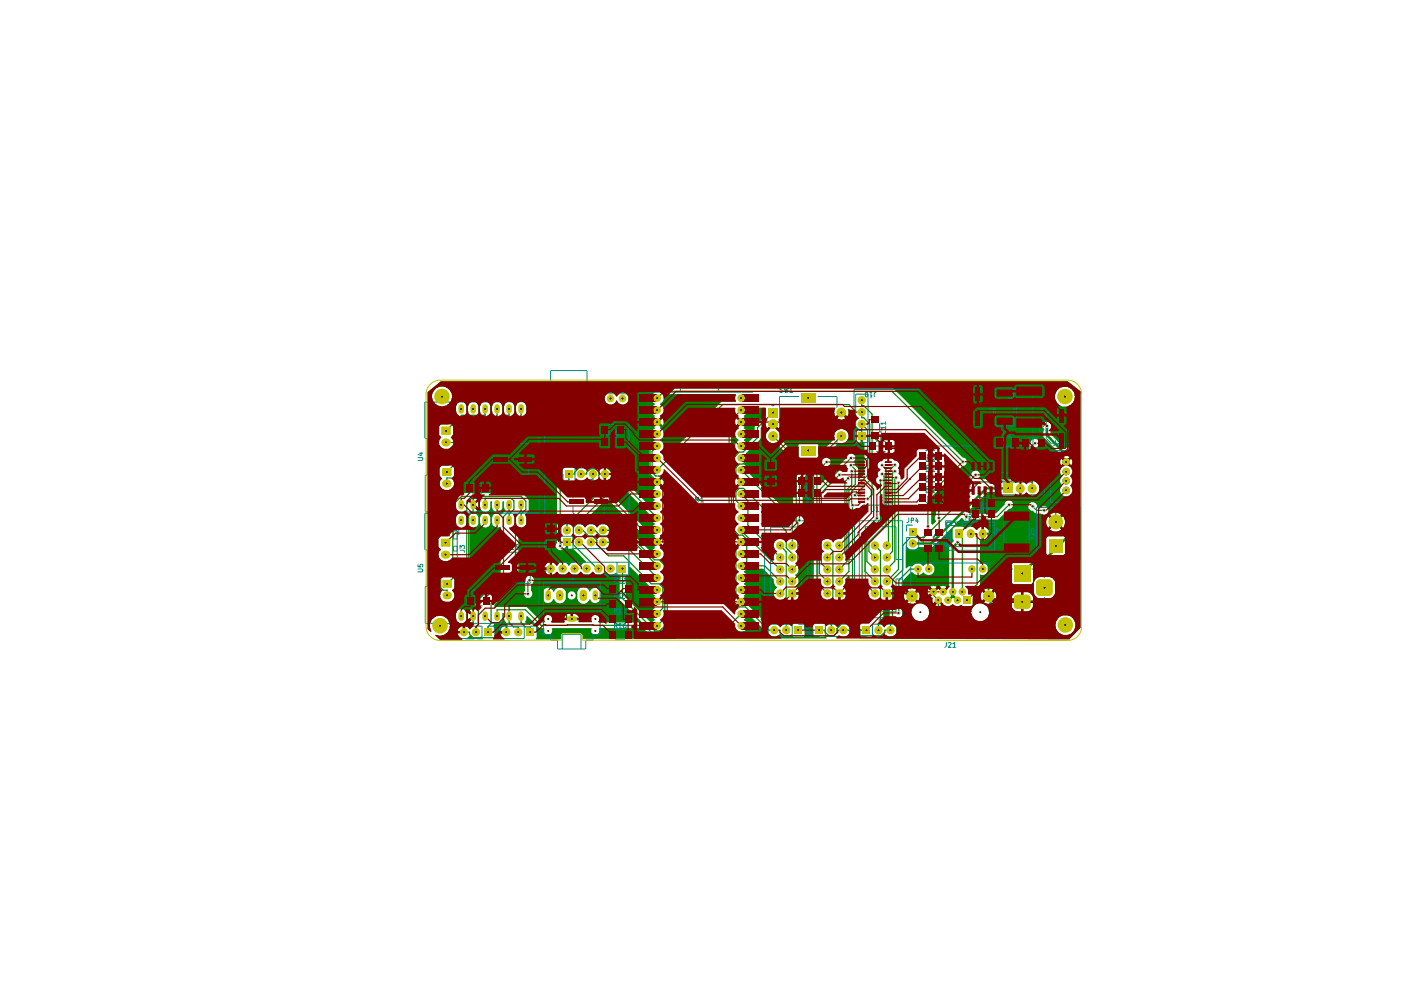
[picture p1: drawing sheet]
<svg xmlns="http://www.w3.org/2000/svg" width="297mm" height="210mm" viewBox="0 0 297 210" stroke-linecap="round" stroke-linejoin="round" font-family="sans-serif">
<g fill="#008400">
<path d="M226.4 98h.1l.6 .7v.4l-.6-.3-.5-.4 .3-.1z"/>
<path d="M90.7 83.1l2.8-2.2h132.9l2.7 2.1v50.1l-2.4 2.5-39.5-.2 .6-.7h.1a1.39 1.39 0 0 0 2-.3 1.39 1.39 0 0 0-.3-1.9h34.2v.3a2.34 2.34 0 0 0 1.1 1.7 2.13 2.13 0 0 0 3-1.3 2.13 2.13 0 0 0-1.7-2.8 2.13 2.13 0 0 0-2.4 2.1h-34.2l.3-.3v-1.4l.9 .1a.97 .97 0 0 0 .6-1h1.8l.4 1a1.87 1.87 0 0 0 3 .2l.4-1.2h8.9a1.9 1.9 0 0 0 2.5 1.7 1.9 1.9 0 0 0 1-2.9 1.92 1.92 0 0 0-2.2-.7 1.92 1.92 0 0 0-1.3 1.9l-8.9-.1a1.91 1.91 0 0 0-1.9-1.9 1.91 1.91 0 0 0-1.9 2h-1.8l-.2-.5v-3h.5l.3 .9 .6-.6 .3 .4-.6 .7a1.84 1.84 0 0 0 2 0l-.6-.7 .3-.4 .6 .6 .2-.1a1.69 1.69 0 0 0-.1-1.7h2l.1 .7 .6-.6 .5 .3-.6 .7 .5 .2-.1 .7 .2 .4 .5-.6 .5 .5-.6 .6 .4 .1 .9-.1-.6-.7h.2l.2-.4 .4 .5a1.32 1.32 0 0 0 2.1 .3 1.75 1.75 0 0 0 1.8 .3l.2-.1 .3 .2h1.7l.3-.2v-1.3l.5-.6h1.2l.4 .9 .6-.6 .3 .4-.6 .7a1.84 1.84 0 0 0 2 0l-.6-.7 .3-.4 .6 .6h4.4v.5h-.8a1.66 1.66 0 0 0 .6 1.7l1.4 .1v-1.5h.5v1.5h.8a1.34 1.34 0 0 0 1.2-1.1v-.7h-.8v-.5h.8a1.58 1.58 0 0 0-1.1-1.7h-.9v1.5h-.5v-1.5a1.6 1.6 0 0 0-2 .8v.9h-3.5a1.68 1.68 0 0 0-.1-1.9l-.6 .7-.3-.5 .6-.5-.5-.3h-1l-.5 .3 .6 .5-.3 .5-.6-.7-.4 1h-1.2v-1.3l1-.9 .1-.8h6.7v.2l.4 .3h3.7l.5-.5 .2 2.4a1.36 1.36 0 0 0 .9 1h2.5l.6-.4 .4-.6v-2.4a1.34 1.34 0 0 0-1.2-1.1l-2.4 .1-.7 .5-.3 .5-.1-3 .2-.2h1.7l.3-.1 2.4-2.4h1.9l.2-.2 .1-2.1 2.9-3v-15.5l-.2-.4-1.7-1.6h-1.3l-2.8-2.9 .1-2-.6-.5h-.6a.86 .86 0 0 0-.4 1.3l.1 1.9 3.4 3.5 .5 .2 1.1 .1v.2h-.5l-.4 .2 .6 .7h-.2l-.1 .4-.7-.7a.94 .94 0 0 0 0 1.3l.7-.6 .3 .4-.5 .4a1.23 1.23 0 0 0-.3 2v.3l-.3 .2a1.13 1.13 0 0 0 .3 1.6l-.3 .4a1.28 1.28 0 0 0 .4 1.7 1.28 1.28 0 0 0 1.7-.2h.1v7.1l-1.8 1.8h-3.1l-.3 .3-.1 3.3-1.3 1.4h-1.8l-.8 .7-3.3 .1-.1 3.9h-6.7v-1.5l.1-.1a1.26 1.26 0 0 0 1.6-.7 1.54 1.54 0 0 0-.4-1.4l-.3-.2h-1v-4.9h.3v-1.1h.5v1.1a1.36 1.36 0 0 0 1.1-1.2h-1v-.5h1l-.2-.5-.5-.6-.4-.1v1.1h-.5v-1.1l-1.1 .7a1.37 1.37 0 0 0-2.3-.2l-.7-.5h-1.4l-.6 .4v2.1l.3 .4-1.1 1.2v8.7l-.8 .9-.3-.3 .5-.6a1.03 1.03 0 0 0-1.3 0l.6 .6-.4 .3-.5-.6-.6 .6-.4-.3 .6-.6a1.03 1.03 0 0 0-1.3 0l.6 .6-.5 .3-.6-.6-.1 .7-2.1-.1-.6 .7-.3-.5 .6-.5-.4-.3h-1l-.6 .3 .6 .5-.3 .5-.6-.7-.3 1h-.5v-3l1.9-2.1h.4a1.36 1.36 0 0 0 2.3 0 1.26 1.26 0 0 0 1.2 .6 1.26 1.26 0 0 0 1.1-.8 1.54 1.54 0 0 0-.4-1.4l-.4-.2a1.61 1.61 0 0 0-1.5 .5l-.1 .1a1.43 1.43 0 0 0-1.7-.5l-.5 .5h-.8l-.4 .4-.3-.1v-4.6l.3-.1 .1 .4a1.35 1.35 0 0 0 2.2-.1l3.3-.1 5.1-5.2h18.8l.2 .8 .2 .4 1-.9 .3 .3-.9 1 .4 .2a1.87 1.87 0 0 0 2-.2l-.9-1 .3-.3 1 .9 .1-.1a2 2 0 0 0-.1-2.3l-1 .9-.3-.3 .9-1h-.1a1.84 1.84 0 0 0-2.3 0l.9 1-.3 .3-1-.9-.4 1.2h-18.8l.9-.9 .7 .6h.6l.4-.2h6l2.3-2.3 .6-.2 .2-.3h3.3l.2 .6 .3 .2a.91 .91 0 0 1 .9 .5l.2 .2h1.1a.91 .91 0 0 0 1.1 .1 .91 .91 0 0 0 .4-1l-.2-.5-.4-.1-1.6 .2-.1-.4a.95 .95 0 0 0-1-.7 .95 .95 0 0 0-.9 .9h-3.3l.1-.2a1 1 0 0 0-.6-1.1l-.8 .1-.4 .6v.2l-1.9 1.9h-5.5l-.4-.3v-.1l4.2-4.2h2.9a.63 .63 0 0 0 .5 .8h2.1l.4-.5 .8 .5v-1h.5v1l.6-.3 .4-.4 .1 .1a1.48 1.48 0 0 0 2 .3 1.75 1.75 0 0 0 .6-1.8l-.1-.2-.7-.6v-7.3l.5-.2 .3-.4v-.7l-.4-.5a.97 .97 0 0 0-1.4 .9l-.2 .2-.1 7.4h-10.8v-.3h.2a.9 .9 0 0 0-.4-1.4 .9 .9 0 0 0-1.2 .8l-7.6 7.5v1a1.02 1.02 0 0 0 0 1.4l-.6 .7-.4-.3v-5.6l6.6-6.6 .5-.1 .3-.2a.95 .95 0 0 0-.4-1.5h-.3l-12.9-12.9h32.5v.4a2.54 2.54 0 0 0 1.7 1.7 2.12 2.12 0 0 0 2.3-2.8 2.01 2.01 0 0 0-1.3-1.4l-1.3 .1a1.97 1.97 0 0 0-1.4 2h-32.5l-1.7-1.7h-49l-.7 .7a1.42 1.42 0 0 0-1.7 1.1 1.29 1.29 0 0 0 .7 1.4v.2a1.31 1.31 0 0 0-.8 1.2 1.31 1.31 0 0 0 .8 1.1l-.1 .3 .6 .6-.4 .3-.6-.6-.2 .5 .1 1 .7-.6 .4 .4-.6 .6 .1 .2a1.29 1.29 0 0 0-.7 1.2 1.29 1.29 0 0 0 .7 1.2l-.2 .4a1.53 1.53 0 0 0-.5 1.4l-.4 .4v5.1l.7 .8-.3 .6 .1 1 .7-.6 .4 .4-.6 .6 .1 .1v.1a1.31 1.31 0 0 0-.8 1.3 1.31 1.31 0 0 0 .8 1.1v.2l-.6 .5-.1 .8h-.2l-9.2-9.1h-5.9l-.9 .9h-2.4l-.2 .4v1.9l.2 .4-1.3 1.4-.1 .2-.1 11.7a.81 .81 0 0 0 .2 1.2l.7 .3 .6-.4h.5v-.9h.5v.9l1-.1 2.8 2.9-.6 .3-.5 .6a1.5 1.5 0 0 0-2.6 0 1.42 1.42 0 0 0-1.3-.8 1.42 1.42 0 0 0-1.3 .8l-.3-.5-.7-.3v.9h-.4v-.9l-.5 .2-.6 .9h.8v.5h-.8v.3l.6 .7 .5 .1v-.9h.4v.9l.7-.3 .2-.4h.3l.1 .2a1.32 1.32 0 0 0 2.2-.2h.2l.1 .2a1.32 1.32 0 0 0 2.2-.2h.3v.2a1.32 1.32 0 0 0 2.2-.2h.3l.1 .2a1.32 1.32 0 0 0 2.2-.2h.2l.1 .2a1.31 1.31 0 0 0 2.1 .1h.2l.3 .4 .4 .1 .1 5.3 4.5 4.4v.2l-9 .1-.2-.2a.86 .86 0 0 0-.2-1.3 .86 .86 0 0 0-1.2 .5l.1 .9h-2.7v-.4h-3.2l.2 .3-.2 .2-2.8-.1 .3-.6 4.7 .1v-.3h-1.2l-.1 .2h-3.4l-.1-.3h4v-.9h.5v.9h1.3l-.6-.7a2.29 2.29 0 0 0-2.1 0l-.5 .7-2.6-.1a.86 .86 0 0 0-.8-.5 .86 .86 0 0 0-.8 .6v.6l.2 .3-.6 .1-3.3-3.3h-6.5l-.4 .2v-.7l1.4-1.4h8.9a1.12 1.12 0 0 0 1.1 1 1.12 1.12 0 0 0 1.1-.8l.2 .1a1.29 1.29 0 0 0 1.3 .8 1.29 1.29 0 0 0 1.2-.9v-.8h.4v.4l.3 .4a.93 .93 0 0 0 1.2-.3h.5v.2a1.3 1.3 0 0 0 1.2 1.1 1.3 1.3 0 0 0 1.4-.9l.2 .1a1.1 1.1 0 0 0 1.2 .6 1.1 1.1 0 0 0 .9-1l-.1-1.5a1.16 1.16 0 0 0-1.1-.7 1.16 1.16 0 0 0-1.1 .9l-.1-.4a1.36 1.36 0 0 0-1.4-.6 1.36 1.36 0 0 0-1.1 1.1v1.1h-.5a.85 .85 0 0 0-.4-1.3 .85 .85 0 0 0-1.1 .8h-.4v-.8l-.3-.3a1.43 1.43 0 0 0-1.7-.3l-.6 .7-.2-.1a1.11 1.11 0 0 0-1-.8 1.11 1.11 0 0 0-1.1 .8v1.4h-8.9l.9-.9h4l.2 .7 .4 .1h.6l.3-.1 .2-.5v-.6l-.2-.2v-1.4a.95 .95 0 0 0 .6-.9 .95 .95 0 0 0-.6-.9l-.8 .1-.4 .6-.1 2.5-.2 .6h-4l2.8-2.8 .1-11.3a1.28 1.28 0 0 0 1.6-.8v-1.3l-.3-.6 .8-.8v-2.3l-1.5-1.4h-12.9l-2.3 2.2v6.9h-1.9l-.5 .4-.1 1.7 .6 .6a1.91 1.91 0 0 0-.4 1.9 1.77 1.77 0 0 0 2.3 .5v.7l-2.5 2.5v2.9l.6 .6a1.54 1.54 0 0 0 1 2.1 1.39 1.39 0 0 0 1.6-.6 1.39 1.39 0 0 0-.3-1.8l.5-.7v-1.4l3.3-3.2v-8.2h.1a1.15 1.15 0 0 0 1.7-1h.4v.2a1.08 1.08 0 0 0 1.1 .9 1.08 1.08 0 0 0 1.1-.8l-.1-1.5a1.1 1.1 0 0 0-1.2-.7 1.1 1.1 0 0 0-.9 1v.9h-.4l-.1-1.2a1.36 1.36 0 0 0-1.7-.5v-.6l.1-.1 .4 .2a.92 .92 0 0 0 1.1-.3l-.8-.8 .3-.4 .7 .7v-1.4h.2l.2 .1v1.2a1.14 1.14 0 0 0 1 .9 1.14 1.14 0 0 0 1.2-.8v-1.4h.1l.3 .1v1.2a1.08 1.08 0 0 0 1 .9 1.08 1.08 0 0 0 1.1-.8v-1.4h.3l.1 .1-.1 1.2 .4 .7-1 .8a1.08 1.08 0 0 0-1.2-.2 1.08 1.08 0 0 0-.7 .9l.1 1.1a1.08 1.08 0 0 0 1.7 .8l.1 10.9-5.3 5.2-.2 .3v1l-.1 .1a.8 .8 0 0 0-1 .3l.7 .7-.3 .2v.2l-.7-.6v1.3l.7-.7v.3l.3 .2-.7 .7 .3 .3 .7 .1v.1l-.3 .3v.2l-.6 .6-.9-.6h-.2v.8h-.5v-.8h-.2l-.7 .5-.2 .5h.9v.5h-.9l.4 .7 .6 .4-.1 .2h-4.6l-1-.8 .2-.2a2.1 2.1 0 0 0 2.6-.9 2.1 2.1 0 0 0-.5-2.6h2.1l.1 .1a1.08 1.08 0 0 0 1 1 1.08 1.08 0 0 0 1.1-.9l-.1-1.5a1.1 1.1 0 0 0-1.2-.7 1.1 1.1 0 0 0-.9 1v1h-2.1a2.12 2.12 0 0 0-2.7 0 2.12 2.12 0 0 0-.4 2.8h-.2l-.6-.5v-39.6h2.3a1.59 1.59 0 0 0 1.3 1.4 1.59 1.59 0 0 0 1.7-.8h3.1l.2 .2-4.1 4.1h-1.6l-.2 .3-.2 .3v1.5l.5 .7a1.4 1.4 0 0 0-.2 1.9 1.4 1.4 0 0 0 1.8 .4 1.27 1.27 0 0 0 .9-1.7l1.1-.1 .3-.1 13.5-13.5 .1-.4 .2-.2 .2-.4-.1-1.5a1.1 1.1 0 0 0-1.2-.7 1.1 1.1 0 0 0-.9 1v.9l.3 .9-12.9 12.8h-.5v-1.4l10.7-10.8h1.4l.6-1a2.39 2.39 0 0 0-.2-2.1 1.14 1.14 0 0 0-1.2-.3 1.14 1.14 0 0 0-.8 1v1.2h-.3l-.1-1.5a1.1 1.1 0 0 0-1.2-.7 1.1 1.1 0 0 0-.9 1v.9l.3 .9-5.2 5.2h-3.4l-.3-.2-.1-.4 .2-.1 .3-.5v-1.3l2-2.1h5l.3-.2 .1-.4 .3-.2 .2-.4-.1-1.5a1.1 1.1 0 0 0-1.2-.7 1.1 1.1 0 0 0-.9 1v1.2h-.3l-.1-1.3a1.11 1.11 0 0 0-1.1-.9 1.11 1.11 0 0 0-1.1 1v1.2h-.2l-.1-1.3a1.11 1.11 0 0 0-1.2-.9 1.11 1.11 0 0 0-1 1v.9l.3 1-2 1.9h-1.5l-.4 .4v1.9l.4 .3v.2l-.4 .6-.1 .4h-2.3v-9.7h.9v.2a2.1 2.1 0 0 0 2 1.9 2.1 2.1 0 0 0 2.1-1.7h32.5l.1 .3a1.27 1.27 0 0 0 1.1 1 1.27 1.27 0 0 0 1.3-.9l.2 .1a1.27 1.27 0 0 0 1.2 .8 1.27 1.27 0 0 0 1.2-.9 1.42 1.42 0 0 0-1.1-1.7 1.37 1.37 0 0 0-1.4 .9l-.7-.7a1.31 1.31 0 0 0-1.9 1.1h-32.5l.1-.2a2.13 2.13 0 0 0-2-2.4 2.13 2.13 0 0 0-2.2 2.2h-.9z"/>
<path d="M98.7 135.4l1-.7 .9 .9h-1.9z"/>
<path d="M101.3 135.3l.8-.3 .3 .5-1.2 .1z"/>
<path d="M106.5 130h.3l.1 1.4 .5 .9 .3 .2-.1 1.1h-.4v-.8l-.7 .2-.4 .6v.2h.8v.5h-.8l.2 .7 .6 .3v.3l-2.4-.1 .3-.5v-1.9l-.3-.4 .5-.7a.99 .99 0 0 0 1.5-.7z"/>
<path d="M111.7 130.6l2.7 2.6h.9l.2 .1-.1 .7a.89 .89 0 0 0 1.2 .5 .89 .89 0 0 0 .4-1.2l8.4-.1 .1 .1a.85 .85 0 0 0 .7 1.3 .85 .85 0 0 0 .8-1.2l.1-.2h9.2l1.8 1.7h15.1l2.5-2.4h.2a1.32 1.32 0 0 0 1 1.5 1.32 1.32 0 0 0 1.5-.9 1.32 1.32 0 0 0-.7-1.6l1-1.4 3.9 4.1 .4 .1a1.4 1.4 0 0 0 2.3 0h.2a1.42 1.42 0 0 0 2.2 .2h.2l.2 .5h2.2l.3-.3-.1-2.3-.2-.2h-2l-.4 .6-.5-.4v-5.1l.3-.1v-1h.5v1a.87 .87 0 0 0 .9-.2 .87 .87 0 0 0 .2-.9h-.9v-.5h.9l-.2-.9-.4-.3a1.39 1.39 0 0 0 .4-1.8l-.5-.6a1.4 1.4 0 0 0 .6-1.7l.5-.5v-8.5a.91 .91 0 0 0 .5-1.6v-8.2l4-4 .1 .5-1.6 1.5-.2 .4v23.8l.2 .3 1.4 1.3v.7a1.33 1.33 0 0 0 1.8 1.1l.1 4.7-.3 .4v.2l-.5 .4-.5-.6h-1.9l-.4 .5v1.9l.2 .4 2.3-.1 .3 .5-51.8 .1v-.8l-.2-.3h-3.9l-.3 .2v.8l-.1 .2h-5.3l.2-.5v-2.1l-.4-.3h-.4l-.3-.5h-1l-.4-.3z"/>
<path d="M157.7 121.2l.6-.6h3.5l2.3 2.3v.6l.6 1.1a1.39 1.39 0 0 0-.5 1.8 1.39 1.39 0 0 0 1.8 .7l.1 5.3-.6 .6-.2-.1a1.32 1.32 0 0 0-2.2-.1h-.1l-4.6-4.6 .1-.9-.3-.5-.6 .6-.3-.3 .6-.6-.2-.3a1.29 1.29 0 0 0 .8-1.1 1.29 1.29 0 0 0-.8-1.2v-.2a1.29 1.29 0 0 0 .8-1.2 1.29 1.29 0 0 0-.8-1.2z"/>
<path d="M187.8 126.2h.5v1h.3v4.5l-1.2 1.3-.3-.4 .2-.4v-5h.5z"/>
<path d="M179.9 122.1h.3v9.1l-1.7 .1-1.1 1.1h-.2v-5.1l.5-.1v-1h.5v1a.92 .92 0 0 0 1.1-1.1h-.9v-.5h.9l-.1-.7-.5-.6a1.23 1.23 0 0 0 .5-1.5z"/>
<path d="M133.3 120.2l.3-.1 4.1 4.2 .5 .2a1.43 1.43 0 0 0 .6 1.7l-.1 .3 .6 .6-.4 .3-.6-.6-.2 .5 .1 1 .7-.6 .4 .4-.6 .6 .1 .2a1.29 1.29 0 0 0-.7 1.2 1.29 1.29 0 0 0 .7 1.2l-.6 .9-5.5-5.5v-4.7l.6-.3z"/>
<path d="M155.2 113.2l.2-.1 .8 .8-.3 .7 .1 1 .7-.6 .3 .4-.6 .6 .2 .2a1.29 1.29 0 0 0-.8 1.2 1.29 1.29 0 0 0 .8 1.2v.2a1.29 1.29 0 0 0-.8 1.2 1.29 1.29 0 0 0 .8 1.2v.1a1.29 1.29 0 0 0-.8 1.2 1.29 1.29 0 0 0 .8 1.2v.2a1.29 1.29 0 0 0-.8 1.2 1.29 1.29 0 0 0 .8 1.1l-.2 .3 .6 .6-.3 .3-.6-.6-.2 .2-.7-.7z"/>
<path d="M123.3 111.1l5.3-5.4h.2l7.1 7.2h2.3l.6 .6v.2l-.1 .1 .6 .6-.4 .3-.6-.6-.2 .5v.5l.1 .5 .7-.6 .4 .4-.6 .6 .1 .2-.7 .9-5.2-5.2-3.8-.1a1.39 1.39 0 0 0-1.9-.5l-.6 .5a1.39 1.39 0 0 0-2-.5l-.6 .5z"/>
<path d="M139.9 115l.5 .6 .4-.3v1.7l-.9-.8 .2-.2-.6-.6z"/>
<path d="M140.6 112.8h.2v1.7l-.4-.4-.5 .6-.4-.3 .6-.6-.2-.3z"/>
<path d="M128 101h.5v.9l.7-.3 .5-.6 8.5 8.5a1.19 1.19 0 0 0 .6 1.5v.2l-.6 .6h-1.7l-8.8-8.8v-1.1h.3z"/>
<path d="M162.2 90l.2 .1 .2 .7 .8-.7 .3 .3-.7 .8a1.58 1.58 0 0 0-.4 2 1.58 1.58 0 0 0 1.9 .7l3.6 3.6v12l-.1 .1-9.6-9.6a1.26 1.26 0 0 0-.7-1.5v-.2a1.25 1.25 0 0 0 .4-2v-.2l3.1-3 .1-2.2z"/>
<path d="M139.9 102.3l.5 .6 .2-.2 .2 .2v1.4l-.9-.8 .2-.2-.6-.6z"/>
<path d="M165.4 86.4h11.7v.2a1.36 1.36 0 0 0 .1 1.7l.7-.8 .4 .5-.8 .7a1.49 1.49 0 0 0 1.7 0l-.7-.7 .4-.5 .7 .8a1.34 1.34 0 0 0 .1-1.5l.3-.1 1.2 1.3 .3 .1 .6 .5a1.5 1.5 0 0 0-.3 2.5l-.5 .4v.7h1v.5h-1v.8l.3 .3h.8v-.9h.6v.9h.3v6.7l-1.2 1.2-.2-.1v-2.3l-.6-.6-.1-.6-.3-.2 .1-.1a.92 .92 0 0 0-.2-1.6 .92 .92 0 0 0-1.3 .9l-5.4 5.5h-.3v-2.4l1.4-1.4 .6-.2a.99 .99 0 0 0 0-1.3l-.5-.3-.3 .1-.2-.2 3-3a1.56 1.56 0 0 0 2.1-1.2 1.56 1.56 0 0 0-1.7-1.8 1.56 1.56 0 0 0-1.3 2.1l-3.2 3.3-.2-.1-.1-2.1h-3.8l-.3 .2v2.4l-.2 .1-3.8-3.8v-1.1l-1.3-1.5 .4-.3 .7 .7a1.33 1.33 0 0 0 0-1.7l.3-.6z"/>
<path d="M156.2 100.7l.4 .1-.1 .3-.3 .1z"/>
<path d="M156.2 98.1l.4 .2-.1 .3h-.3z"/>
<path d="M140.6 84.1l.5-.5 14.9 .1a1.63 1.63 0 0 0 0 1.5h-2.9l-.4 .1-11.8 12-.2-.1-.2-.8-.6-.5v-.1a1.29 1.29 0 0 0 .8-1.2 1.29 1.29 0 0 0-.8-1.2v-.2a1.29 1.29 0 0 0 .8-1.2 1.29 1.29 0 0 0-.8-1.2l.2-.2-.6-.6 .4-.4 .6 .6 .2-.5v-.5l-.3-.5-.5 .6-.4-.3 .6-.6-.2-.3a1.29 1.29 0 0 0 .8-1.1 1.29 1.29 0 0 0-.8-1.2l.3-.4a1.22 1.22 0 0 0 .4-1.3z"/>
<path d="M155.2 89.8l.7-.5v.4l.2 .5 .6-.6 .3 .4-.6 .6 .2 .2a1.29 1.29 0 0 0-.8 1.2 1.29 1.29 0 0 0 .8 1.2v.2a1.43 1.43 0 0 0-.4 2.2l-.8 .8-.2-.1z"/>
<path d="M158.4 86.5l3.9-.1 .1 1.7-2.3 2.2-.1 2.2-1.5 1.5-.8-.6v-.2a1.29 1.29 0 0 0 .8-1.2 1.29 1.29 0 0 0-.8-1.2l.2-.2-.6-.6 .3-.4 .7 .6 .2-.5v-.5l-.3-.5-.6 .6-.3-.3 .6-.6-.2-.3a1.31 1.31 0 0 0 .7-1.6z"/>
</g>
<g fill="none" stroke="#008400" stroke-width=".25">
<path d="M102.9 86.7v1.4h-5l-3.3 3.3M105.4 86.7v1.4l-5.8 5.7h-5M107.9 86.7v1.4h-1.1l-12.1 12M110.5 86.7v1.4l-13.3 13.2h-2.5v1.2M139.3 89.5l-1.5 1.6v9.5l1.5 1.6M139.3 94.6l-1.1 1.1v4.5l.8 .7h.8l1.7 1.7v29.6l-1.6 1.6h-1.1l-6.8-6.9v-6.3M139.3 84.4l1.5-1.4h48.3l15 14.9-7.3 7.3v6.4M157.1 89.5l-2 2.1v21.2M157.1 87l-2.5 2.5M163.9 89.9l-1.8 1.8v2.1l-4.5 4.6h-.8l-.8 .7v1.9M163.9 87.5l-3.3 3.2v2.1l-3 3h-.8l-1.3 1.3M163.9 92.5l4.9 4.9"/>
<path d="M178.4 87.5l3.9 3.8h.4M182.7 84.8v1.2h.4l1.8 1.8M184.4 89.9l-1.3-1.3h-.4v-1.2h-1.2l-1.5-1.6h-26.8l-13.9 13.9M219.4 94l-.6 .5v9M226 98l-2.2 2.2v10.5M100.3 107v1.4l-.9 .9v19.1l.9 .9v2.7h-1l-.9 .9v1.1h1.2v.5l.7 .7h4.8l1.1-1.2h1.1M107.9 107v1.4l-1.1 1.2v13.3l-5.4 5.4v4.1l-.5 .5v1.1M107.9 110.3v-1.3l1.1-1v-1.8l-.6-.5h-8.4l-1 1v12.9l-4.2 4.2M110.5 107v1.4l-1.2 1.2v13.2l-5.2 5.1v4.3l-.7 .7v1.1M110.5 110.3v-1.3l1-1v-1.7l-1-1.1h-12.6l-1.9 1.8v12.6l-2.5 2.6v2.4l.5 .5h.8v1.1M120.2 115v.9l-3.5 3.5v2.4l3.4 3.3v5.7l.8 .8h.3M122.8 112.4h.8l1.2 1.2h.8l1 1v.9l2.4 2.4h3.2l5.9 5.9h1.7l.7 .7v4.4l-1.2 1.2"/>
<path d="M123.2 100.5h1.2v-.3l.8-.8h1.1l.7 .7v3.1l1.7 1.6M125.3 112.4h.8l1.2 1.2h5.8l6.2 6.4M125.7 100.5v5.2l-5.5 5.6v1.1M127.8 112.4h4.7l6.3 6.3h1l1.2 1.2v11.2l-1.7 1.6M127.8 115h4.1l7.4 7.5M128.7 104.8l-7.1 7v3.7l5 5.1h.3M128.7 104.8l7.5 7.6h3.1M139.3 120h.1M139.3 109.8l-10.8-10.9h-5.4l-1.3 1.3v.3h-1.2v1.2l-1.8 1.9v12.1M155.5 112.4l1.1 1.1h.9l.8 .9v5.6h-1.2M166.7 117v16.6M174.1 119.5l1.3 1.2"/>
<path d="M176.6 116.8v15.4l-.3 .2v1.2M179.1 116.9l-1.1 1.3M179.6 119l-1.6 1.7M180.7 107.1v24.8M185.5 115.7l1.2 1.1v15.2l-.4 .4v1.2M185.9 109.9l-3.1 3.1v10.1l2.7 2.7M186.7 110.2l-3.3 3.3v7.6l2.1 2.2M187.4 110.8l-3.6 3.7v4.5l1.7 1.7M187.9 111.3l-3.7 3.6v2l1.3 1.3M188.4 115.3l-.4 .4M189.2 116.9l-1.2 1.3M189.7 119l-1.7 1.7"/>
<path d="M204.9 109.6h6.5M206.8 100.7l-7.8 7.8M207.7 102.2l-11.8 11.8M208.4 113.2h1.1M216.3 105.7h7.5M218.9 107.4l.9 .8h1.6M224 115.6l-.2 .1M107.9 130.6v1.4l1 .9h1v1.1M110.5 130.6v1.4l.9 .9h1v1.1M111.9 123.4h.1M111.9 123.4v2.5M112.3 123l-.4 .4"/>
<path d="M154.6 126.7l2.1 2h1.4l4.9 4.9h1.2M156 126.5l1.1 1.1M157.1 130.1l-4 4.2h-14.8l-1.7-1.7h-21.9l-3.3-3.3h-6v1.3M173.7 121.6l1.7 1.7M178.8 133.6h1.2l1.2 1.2h5.6l.8-.8v-.4h1.2M180.7 131.9h-1.9l-1.4 1.4v.8l-.6 .7h-1l-.9-.8v-.4h-1.2M180.7 131.9l1.8 1.7h1.2M188.8 133.6h.1M190.5 120.7l-2.5 2.6M191.4 120.8l-2.2 2.1v9.1l-.4 .4v1.2M192.9 120.6l-2.3 2.4-.1 7M197.9 125.5v.7"/>
</g>
<path d="M222 90.3v2l3.3 3.4h1.2l1.4 1.4v15.1l-3.5 3.5h-.8M209.1 103.5l-11.7 11.7h-3.9M202 125.1v.4" fill="none" stroke="#008400" stroke-width=".51"/>
<circle cx="202" cy="125.1" r=".25" fill="#008400"/>
<path d="M202 125.1l-.2 .2" fill="none" stroke="#008400" stroke-width=".51"/>
<circle cx="202" cy="125.5" r=".25" fill="#008400"/>
<path d="M203 115l-1 1.1v10.3l-1 .9M209.1 103.5h4.7M223.6 115.7v.9l-2.9 2.9h-1.9l-2.1 2.1M201.8 125.3v.9l1.2 1.1" fill="none" stroke="#008400" stroke-width=".51"/>
<g fill="none" stroke="#008400" stroke-width=".25">
<path d="M154.6 89.5v37.2M155.5 97.1v15.3M157.1 99.7l10.9 10.7v5.3M168.8 97.4v13.3l.3 .3v8.5l-1.1 1.2M175.2 98l-2 2v23.6l2.2 2.2M178.4 92.5l-8.9 8.8v9M180.4 98.6l.9 1v3.1l-1.3 1.3v17.2l-2 2.1M180.4 97.1l-6.7 6.8v17.7M180.6 99.9v2.9l-1 1v15.2M182.7 89.9l1.3 1.3v9.6l-3.4 3.3v2.7l.1 .3M182.7 91.3v1.2M184.4 89.9v12l-3.1 3.1"/>
<path d="M184.9 87.8v17.1l-.9 .8M187 98.6l.9 1v11.7M189.7 99.9l-.5 .4v16.6M189.7 98.6l-1.3 1.4v15.3M155.1 112.8l2 2.1-1.1 1.1v10.5M156 101l1.1 1.2M157.1 112.4v.1l8.3 8.2M157.1 107.3l-1.1-1.2v-1.8l.7-.8h.9l9.1 9.1v3.6l1.3 1.2v.8M157.1 104.7l1.5 1.5v5.1l6.8 6.9M158.3 120h3.8l3.3 3.3M165.4 115.7l1.3 1.3M175.4 115.7l1.2 1.1"/>
<path d="M178 100.7l-3.9 3.8v15M179.8 101.4l-.7 .7v14.8M186.7 101.9v8.3M187 100.5l.4 .4v9.9M190 101.3l-.3 .2v17.5M190.5 102.4v18.3M195.9 114h-2.9l-1.6 1.7v5.1M199 108.5v1.3M203.4 113.2l.6 .7v11.6M205.8 113.2l1.4 .1v10.6l-1.1 1v1.3l-1.1 1.1M207.7 102.2h11.1M213.9 107l-2.5 2.6"/>
<path d="M216.3 103.5v2.8l-6.8 6.9v13.1l.5 .5v6.1l-1 1h-7l-3-3.1v-3.5l-1.1-1.1M223.6 115.7h.2M192.9 120.6h1.7M204 125.5h.1"/>
</g>
<g fill="none" stroke="#008484" stroke-width=".21">
<path d="M202.6 86.4a.47 .47 0 0 0 .4 .6 .47 .47 0 0 0 .4-.6M202.8 85.5h.7M203.2 85.4v.6l-.8-.2M203.7 89.7h.8M206.6 82.9h-2.6v5.7l1 .9M208.2 82.9h2.4v5.7l-1 .9h-1.4M209.8 86.8l.6-.4 .4 .3v.3h-1zM210.8 85.9h-1l.3 .2M210.8 85.5v.6M210.8 98v3.4M211.1 83.1v7.2h3.9v-7.2M212.5 92.8h2"/>
<path d="M212.5 94.9h2M213.3 91.5l-.2-.1-.3 .3v.5l.3 .3 .2-.1M213.8 91.8l.2-.4v1.1M213.8 92.5h.5M213.9 84.1v.5h1.1M214.4 84.2v.4M215 83.5h-1.1l.4 .3M215.5 98.7v.9l.3 .1h.3v-1M215.5 84.2v4.4M216.6 98.7h.6l-.4 .4h.3l.1 .5-.2 .1h-.4M218 95h2M218 92.9h2"/>
<path d="M218.8 95.3a.45 .45 0 0 0-.6 .5 .45 .45 0 0 0 .6 .4M219.3 95.3l.3-.1 .3 .3-.7 .8h.7M220.3 90.5v-.6l.4 .4 .1-.4h.4v.6M220.4 90.8l-.1 .3 .2 .3h.6l.2-.3-.1-.3M220.9 84.2v4.4M221.5 94.1h.7M221.8 93.7v.8M222.7 98.4v.6M223.8 93.4v.7l-.2 .3h-.3M224.2 93.5l.3-.1 .3 .3-.7 .7h.7M224.4 87.4h-2.6v5.6l1 1h1.6M225.4 93.4l-.3 .7h.6"/>
<path d="M225.6 93.7v.7M226 87.4h2.4v5.6l-1 1h-1.4M228.6 95.5h-5.9v2.6M181.2 110.4v20.6M182.2 110.4v20.6h9.1v-20.6M183.5 111.7v18h6.5v-6.9h1.3M190 118.6h.1M190 118.6h1.3M190 111.7v6.9M192.2 114h2.6v2.6h-2.6zM192.2 111.3h1.3M192.7 109.8v.8l-.4 .2"/>
<path d="M193.2 110.3h.4l.1-.4-.5-.1v1M194.4 109.8l-.3 .7h.6M194.5 110.2v.6M195.7 113.6v2M197.9 113.6v2M198 113.6v2M198.6 115.8l-.1-.6h-.3l-.1 .6h.9M199 114.6h-.9l.3 .2M199 113.3v.7l-.6-.7-.3 .2 .1 .4M199 115.2l-.4 .4M199 114.3v.5M200.1 113.6v2"/>
<path d="M200.7 110.7h10.2v6h-10.2zM200.7 112.9h.8v3h8.6v-3h.8M200.7 110.7h1.9v.7h-1.9M200.9 115.8v-.5l-.4-.1-.1 .6h1M201.4 114.6h-1l.3 .2M201.4 113.6h-1l.3 .3M201.4 115.2l-.5 .4M201.4 113.3v.6M201.4 114.3v.5M201.7 110.4h-1.2v1.3M204 110.7h3.6v.7h-3.6zM207.5 107.7h2"/>
<path d="M207.6 110.1h1.9M207.6 107.9h1.9M207.8 107.1l.6-.1-.1-.4h-.5v1M207.8 108l-.4-.1-.2 .2v.6l.2 .2 .4-.1M208 107.1l.4 .5M208.2 108.2l.3-.3v1M208.2 108.9h.6M208.8 106.8l.2-.2v1M208.8 107.6h.6M209.1 107.9h.6l-.3 .4 .3 .1v.4h-.6M210.9 110.7h-1.8v.7h1.8M211.2 100.2h10.3"/>
<path d="M211.3 113v.5h1M211.8 113.2v.3M212.3 112.1v.7l-.7-.7-.3 .3 .1 .3M212.8 110.7v4.4M218.2 110.7v4.4M180.8 134.5h.7l.3 .4M180.8 133.1v-.6l.4 .3 .1-.3h.4l.1 .2-.1 .4M181.3 134v-.6h-.4l-.1 .6h1M181.6 125.8l1-.5v1zM182.4 133.6v1.4h1.3M185 132.3h5.1v2.7h-5.1zM186.4 131.3v.8l-.4 .2"/>
<path d="M186.8 131.3h.6l-.4 1M191.7 125.8l1-.5v1zM193.1 127.8v7.6h16.7v-7.6M193.1 125v-5.6h16.7v5.6M200.6 136.2v.8l-.3 .2M201.1 136.3l.4-.1 .2 .2-.6 .8h.6M202 136.5l.3-.3v1M202 137.2h.6M210.6 127.5v.9l-.6-.4zM213 120.5h-1v1.1M214.8 120.6h-2.6v14.8h9.2v-8.8M218.7 120.6h2.7v2"/>
<path d="M222 130.8h.7l.3 .4M222 129.5v-.6l.3 .3 .2-.3h.2l.3 .2-.2 .4M223 129.9v.6l-.6-.6-.4 .1 .1 .4"/>
</g>
<g fill="#008484">
<circle cx="226" cy="98" r=".8"/>
<circle cx="226" cy="100" r=".8"/>
<circle cx="226" cy="101.9" r=".8"/>
</g>
<path d="M222.7 99.2v3.5M223.9 97.7h.2l.2-.5v1.6M223.9 98.8h.8M228.6 95.5v11" fill="none" stroke="#008484" stroke-width=".21"/>
<circle cx="226" cy="104" r=".8" fill="#008484"/>
<g fill="none" stroke="#008484" stroke-width=".21">
<path d="M88.6 97h1v.2l-.1 .4h-.9M89 96.1h.6M89.3 95.9v.7l-.7-.2M90.1 93v-7.7l24.2-.1v23.3h-24.1M90.2 93h.4v7.8h-.4v7.7M91.1 88.7h5.9v7.7h-5.9zM91.3 97.5h5.9v7.6h-5.9zM94.8 88.7v.8h-3v6.1h3v.8M94.9 97.5v.7h-2.9v6.1h2.9v.8M96.1 88.5h1.3v1.2M96.3 97.2h1.2v1.3M96.3 88.7v1.9h.7"/>
<path d="M96.4 97.5v1.8h.8M97 94.6h-.7v1.8M97 92h-.7v1h.7M97.6 93.4h.9l.1 .3M97.6 91.5v.3l.4 .2h.4l.2-.4-.1-.2h-.5l-.1 .4 .2 .2M98.6 92.6h-1l.3 .4M98.6 92.4v.6M105 94.1h.7M105.4 93.6v.8M105.5 96.5v-1.5l1-.9h5.6v2.4M105.5 98.1v1.6l1 1h5.6v-2.6M108.1 92.6v-.1a.52 .52 0 0 0-.6 .3 .52 .52 0 0 0 .2 .7l.4-.1"/>
<path d="M108.5 92.8l.3-.3v1M108.5 93.5h.6M109.7 92.5a.53 .53 0 0 1 .4 .5 .53 .53 0 0 1-.5 .5l-.1-.6zM115.5 83.5h17.8v38.4h-17.8zM116.7 83.5v-4.9h7.7v4.9M118.8 99.7h-1l.3 .3M118.8 99.4v.6M121.9 99.2h7.7v2.7h-7.7zM128.7 91.9h.5l.1-.4-.6-.1v1M128.8 92.7h2.1M128.8 94.8h2.1M128.9 91.9l.4 .5"/>
<path d="M128.9 90h2M128.9 92.1h2M129.2 89.2h.5l.1-.3-.2-.2h-.4v1M129.4 89.2l.4 .5M129.6 91.6l.3-.2v1M129.6 92.4h.6M130.7 89.2l-.4 .1-.2-.1 .1-.5h.4l.1 .2-.2 .8h-.3M130.8 91.4l.3 .1v.7l-.3 .2a.63 .63 0 0 1 0-1zM136.8 83.1h22.9M144.3 83.1v-1.6h8v1.6M162.4 99.3v2M163.6 85.9h.6l-.3 .2z"/>
<path d="M164.5 99.3v2M165.2 99.5l.1 .2v.4h-.5l-.1-.4a.62 .62 0 0 1 1 0v.3M165.9 82.2h-.5v.4l.4 .1 .1 .3-.1 .2-.5-.1M166.3 82.2l.2 1 .2-.7 .2 .7 .2-1M167.5 82.5l.2-.3v1M167.5 83.2h.5M169.4 84.1h-4.1v11.7h4.1M170.9 89.9h1M171.4 89.4v1M173.4 84.1h4v2.3M177.4 88.6v2.7M177.4 93.5v2.3h-4"/>
<path d="M181.1 82.5h37.9v12.1h-37.9zM181.4 83.6h2.7v7.6h-2.7zM183.2 97.5v-.3h4.6v.3M183.5 83.3l.1-.1a.52 .52 0 0 1 .4 .5 .52 .52 0 0 1-.3 .5l-.3-.4zM184.1 92.5v1.3h-1.4M184.3 83.2h.6M184.4 89.7v2M184.7 83.2v1l.2-.3M185.7 93.6h2.1M185.7 95.8h2.1M185.8 83.2h-.3l-.1 .2v.8M186.1 92.4l-.4-.1a.52 .52 0 0 0-.2 .6 .52 .52 0 0 0 .6 .3"/>
<path d="M186.5 92.5l.3-.2v1M186.5 89.7v2M186.5 93.3h.6M186.8 91.4v.2l.2 .3h.5l.3-.3-.1-.2M187.7 92.2l-.3 .8h.6M187.8 90.7h-1l.2 .2M187.8 89.7h-1l.2 .3M187.8 89.4v.6M187.8 90.4v.5M187.9 92.6v.7M196.2 95.5h2.1M196.2 97.7h2.1"/>
<path d="M196.2 100h2.1M196.3 97.8h2M196.3 99.9h2M196.5 94.7h.6v-.4l-.6-.1v1M196.5 99.2h.4l.2-.1-.2-.5h-.4v1.1M196.6 97h.3l.2-.1v-.4l-.5-.1v1.1M196.8 94.7l.3 .5M196.8 99.2l.3 .5M196.8 97l.3 .5M197.8 94.1l-.3 .8h.6M197.9 98.6l-.4 .3v.7h.5l-.1-.5h-.3l-.1 .1M197.9 94.6v.6"/>
<path d="M198 96.4h-.4l-.1 .5h.5v.6l-.5-.1M204 89.2v.8M205 89.5h1.6M205.6 99.5v3.9M88.6 119.7v.4l.5 .1v-.5l.4-.1 .1 .2v.4M90.1 116.6v-7.7l24.2-.1v23.4h-24.1M90.2 116.6h.4v7.8h-.4v7.7M91 112.5h5.9v7.6h-5.9zM94.6 112.5v.8h-2.8v6.1h2.8v.7M96 112.3h1.3v1.2M96.2 112.5v1.8h.7M96.9 115.8h-.7v1h.7"/>
<path d="M96.9 118.4h-.7v1.7M97.2 100.8h-.8v1h.8M97.2 103.3h-.8v1.8M97.5 116.7h.7l.3 .1v.3M97.5 116.3v-.6l.4 .3 .1-.3h.5l-.1 .6M97.8 102.1h.8l.1 .3M98.7 101.3h-.9l.2 .4M98.7 100.5l-.9-.4v.7M98.7 101.1v.6M100.1 102.4h2.1M100.1 104.6h2.1M101 101.2l-.4-.1a.52 .52 0 0 0-.2 .6 .52 .52 0 0 0 .6 .3"/>
<path d="M101.3 101.1h.7l-.4 1M105.3 117.1h.8M105.7 116.7v.7M105.8 119.5v-1.4l1-1h5.6v2.4M109 115.7l-.3-.2-.3 .2v.7h.6M109.8 115.5a.59 .59 0 0 0-.5 .4 .59 .59 0 0 0 .2 .6l.4-.1v-.4l-.4-.1-.2 .2M114.5 113v.5h.5v-.5l.5 .1-.1 .4M114.5 114v.2l.2 .4h.5l.3-.2-.1-.4M115.5 119.2h17.8M115.8 112.8v2M117.3 114h.8l.2 .2v.3M117.3 113.1v.3a.82 .82 0 0 0 1 .1v-.4l-.4-.1-.1 .1v.4l.1 .1"/>
<path d="M117.8 101.3h.7l.3 .4M117.9 112.8v2M118.8 100.7h-1l.3 .2M118.8 100.3v.6M118.9 111.1h10.3v5.2h-7.7v-2.6h-2.6zM118.9 115v1.3h1.3M119.4 100.5v1.4h1.2M121 103.1h.7M121.4 102.8v.7M121.5 105.7v-1.6l1-1h5.6v2.6M121.5 107.3v1.4l1 1h5.6v-2.4M124.6 101.7l-.2-.1-.4 .3v.5l.4 .2 .2-.1"/>
<path d="M125.2 102l-.2-.2 .2-.2 .3 .1v.3l-.5 .2v.2l.2 .2 .3-.1v-.4l-.1-.1M130.8 119.2v2.7M147.5 106.4v-1l.3 .8 .4-.8v1M148.6 105.7l.2-.3v1M148.6 106.4h.6M162.1 110.4h9.2v20.6h-9.2zM164.8 100.5l-.1 .4 .5 .2 .5-.2-.1-.4M169.9 118.7h.1M169.9 118.7v-6.9h-6.5v17.9h6.5v-6.9h1.4M169.9 118.7h1.4M170.8 105.5h1.9M170.8 103.1h1.9"/>
<path d="M170.8 100.9h1.9M170.8 103.4h1.9M171 103.9l.5-.1v-.4h-.5v.9M171 106.3h.4l.1-.5-.5-.1v1.1M171.2 106.3l.3 .5M171.3 103.9l.3 .4M171.9 105.7h.6l-.3 .5h.3v.4l-.2 .2-.4-.1M171.9 103.5l.6-.1v.1l-.6 .8h.6M179.9 118.6h.1M179.9 118.6v-6.9h-6.5v18h6.5v-6.9h1.3M179.9 118.6h1.3M181.2 110.4h-9.1v20.6h9.1"/>
<path d="M182.2 110.4h9.1M183.2 106.8v.3h4.6v-.3h1.3M183.5 111.7h6.5M184.7 107.4v.8l.2 .3h.3l.1-.3v-.8M185.7 107.7l.3-.3v1.1M185.7 108.5h.6M192.2 111.3v1.4M196.2 102.2h2.1M196.2 102.1h2.1M196.2 104.3h2.1M196.2 104.5h2M196.2 106.6h2"/>
<path d="M196.5 101.4l.6-.1v-.3l-.6-.1v1M196.5 103.6h.4l.2-.3-.2-.2h-.4v1M196.8 101.4l.3 .5M196.8 103.6l.3 .5M197.4 100.9h.7l-.4 1M197.6 103.5l-.2-.1 .1-.3h.4l.1 .3-.6 .3 .2 .4h.3l.1-.2-.1-.4M205 109.1v.7l-.4 .3M205.5 109.1h.5v.4l-.6 .6h.6M206.4 109.2l.3-.1a.55 .55 0 0 1 .3 .5 .55 .55 0 0 1-.3 .5l-.3-.2zM207.5 105.5h2M210.8 101.4v2M211.1 101.6h.8l.2 .3-.2 .3h-.8"/>
<path d="M211.2 100.2v4.7h10.3v-4.7M211.2 101.8h10.3M212.1 100.6v.7l-.7-.7-.3 .2v.4M214.5 100.2v1.6M218.2 100.2v1.6M218.3 114h.8l.2 .4M218.3 112.1v.5h.5l-.1-.4 .4-.2 .2 .3-.1 .3M219.3 113v.6l-.6-.6h-.4v.5M219.8 107.6h9.2v11.2h-9.2zM222.7 103v.5M222.7 103.9v2.6h5.9M88.6 120.6h1v.2l-.1 .4h-.9"/>
<path d="M91.3 121.2h6v7.7h-6zM95.1 121.2v.8h-3v6.1h3v.8M96.3 120.9h1.3v1.3M96.5 121.2v1.8h.8M97 132.8h5.2v2.6h-5.2zM97.3 124.5h-.8v1.1h.8M97.3 127h-.8v1.9M97.9 125.4h.8l.2 .3M98.2 124.5h.7M98.5 124.3v.7l-.7-.3M100.4 126.3h1.9M100.4 128.4h1.9"/>
<path d="M100.7 125.1h-.4a.55 .55 0 0 0 0 .9l.4-.1M101.1 125.3l.3-.2v.9M101.1 126h.6M102.6 125.1h-.5v.4h.5l-.1 .5-.4-.1M103.4 132.8h1.4v1.2M105.2 134.9h.7l.3 .3M105.6 133h.6M105.8 121.2v1.5l1 1h5.6v-2.5M105.9 132.8v.7l-.8-.2M106.1 132.8h5.1v2.6h-5.1zM106.2 134.2h-1l.3 .3M106.2 133.9v.6"/>
<path d="M112.4 132.8h1.4v1.2M114.3 134.4h.7l.2 .1v.3M115.2 133.7h-.9l.2 .2M115.2 123.5h12v11h-1.5v1.2h-1.5v1.9h-6v-1.9h-1.5v-1.2h-1.5zM115.8 120.4v.6l-.2 .3h-.3M116.7 120.4h-.4l-.1 .4h.5v.5l-.5-.1M119.2 137.6v-3.1h4v3.1M120.9 121.9v.7l-.4 .3M121.3 122l.4-.1 .2 .3-.7 .7h.7M130.3 132.7l.5-.1 .1-.3-.2-.1h-.4v1M130.3 129.5h.3l.3-.3-.1-.3h-.5v1M130.3 126.2l.5-.1 .1-.3-.2-.2h-.4v1.1"/>
<path d="M130.3 122.9h.3l.3-.2-.1-.3-.5-.1v1.1M130.5 129.1h2M130.5 133.4h2M130.5 130.2h2M130.5 132.3h2M130.5 135.6h2M130.5 126.9h2M130.5 123.7h2M130.5 125.8h2M130.5 132.7l.4 .5M130.5 129.5l.4 .4M130.5 126.2l.4 .5"/>
<path d="M130.5 122.9l.4 .5M131.2 132.4l.3-.2v1M131.2 129.2l.3-.3v1M131.2 125.9l.3-.3v1.1M131.2 122.7l.3-.4v1.1M131.2 133.2h.6M131.2 129.9h.6M131.2 126.7h.6M131.2 123.4h.6M132.2 122.3h.5l-.3 .5 .3 .1v.4h-.5M132.4 125.6l-.2 .7h.6M132.7 132.2h-.3a.73 .73 0 0 0-.2 .9h.5v-.5l-.3-.1-.2 .3"/>
<path d="M132.7 126v.7M132.7 128.9h-.5v.5l.5-.1v.5h-.5M136.8 133.9h22.9M162.9 132.3h5.1v2.7h-5.1zM166.4 131.4v.7l-.2 .2h-.3M167.4 131.8l-.3 .2-.3-.1v-.4l.4-.1a.62 .62 0 0 1-.1 .9h-.2M169.2 132.3h1.4v1.3M170.8 134.5h.8l.3 .4M171 134.5h.8l.2 .1v.3M171.4 134v-.5l-.5-.1-.1 .6h1.1M171.6 134v-.4l-.2-.2h-.3l-.1 .6h1M171.6 125.8l1-.5v1z"/>
<path d="M171.9 132.5v.6l-.6-.6h-.4v.5M172 132.8h-1l.4 .2M172 132.5v.5M172.4 133.6v1.4h1.3M175 132.3h5.2v2.7h-5.2zM176.3 131.3v.8l-.4 .2M176.9 131.7h-.1v-.3h.5l-.1 .3-.4 .1v.4l.1 .1 .4-.1v-.4l-.2-.1"/>
<circle cx="171.4" cy="90" r="3"/>
</g>
<g fill="#840000">
<path d="M90.7 83.1l2.8-2.2h132.9l2.7 2.1v50.1l-2.4 2.5-49.3-.2-.1-.2 .5-.5a1.7 1.7 0 0 0 2-.2h2.6l.2 .5h2.2l.3-.5h.1a1.29 1.29 0 0 0 2.2-.2h.2l.1 .2a1.39 1.39 0 0 0 2.1 .1 1.39 1.39 0 0 0-.2-2.1h34.2v.3a2.34 2.34 0 0 0 1.1 1.7h.3a1.73 1.73 0 0 0 1.5 0 2.08 2.08 0 0 0 1.2-2.7 2.08 2.08 0 0 0-2.6-1.2 1.94 1.94 0 0 0-1.5 1.9l-34.3-.1a1.56 1.56 0 0 0-2.1 .6v-.1a1.66 1.66 0 0 0-1.3-.7l1.4-1.6h2.4l.3 .3h.6a.97 .97 0 0 0 .6-1h1.8l.4 1a1.87 1.87 0 0 0 3 .2l.4-1.2h8.9a1.9 1.9 0 0 0 2.5 1.7 1.9 1.9 0 0 0 1-2.9 1.92 1.92 0 0 0-2.2-.7 1.92 1.92 0 0 0-1.3 1.9l-8.9-.1a1.91 1.91 0 0 0-1.9-1.8 1.91 1.91 0 0 0-1.9 1.9h-1.8l-.2-.6-.4-.2h-.6l-.3 .3h-2.8l-2.9 2.8h-1.5l-.3 .3v2h-2.6l.2-.2a1.38 1.38 0 0 0-.6-1.8 1.38 1.38 0 0 0-1.9 .5l-.7-.7a1.57 1.57 0 0 0-1.6 .5l-.5-.6h-1.9l-.3 .3-.2 .5h-1.6l-.1-.5-.3-.3h-2l-.4 .6h-.2a1.25 1.25 0 0 0-1.7-.4l-.5 .6-.2-.1a1.34 1.34 0 0 0-2-.3 1.34 1.34 0 0 0 .1 2.1l.3 .2a1.68 1.68 0 0 0 1.5-.2l.5 .5-.1 .2-31.2 .1v-2.1l-.6-.2v-.5l.6-.3v-2.2l-.3-.2h-1.2l-.1-.6h1.2l.4-.3v-.4l.7 .6v1.8l.2 .2-.2 .4 .1 2.2h4.4a1.28 1.28 0 0 0 1.1-1.1 1.28 1.28 0 0 0-.8-1.3v-.2l.6-.5a1.39 1.39 0 0 0 0-1.4h12.5l2.9 2.9a1.19 1.19 0 0 0 1.1 1.6h4.2l.2-.2v-2l-.1-.2 .1-.4v-2l-.1-.2 .1-.3v-.8h-2.5l-.1-.4 2.6-.1v-1.1l.4 .2 2.4 .1a1.43 1.43 0 0 0 2.2 .2l.8 .5h.5v-1h.5v1a.87 .87 0 0 0 .9-.2 .87 .87 0 0 0 .2-.9h-.9v-.5h.9l-.1-.9 2.2-2h2.7v1.2l.6 .6v.1a1.38 1.38 0 0 0-.3 2.1 1.38 1.38 0 0 0 2.1-.1l.5 .5 .7 .1v-1h.5v1a.92 .92 0 0 0 1.1-1.1h-.9v-.5h.9l-.1-.7-.5-.6a1.23 1.23 0 0 0 .5-1.5l4.9-.1 .1 1.2 .6 .5v.2a1.36 1.36 0 0 0-.3 2.1 1.36 1.36 0 0 0 2.1-.1l.5 .5 .7 .1v-1h.5v1h.3l.4-.1 .4-.7h2.3l.3 .9 .6-.6 .3 .4-.6 .7 .8 .2h.5l.7-.2-.6-.7 .3-.4 .6 .6 .2-.1a1.62 1.62 0 0 0-.2-1.8l-.6 .7-.3-.5 .6-.5-.9-.4-1.1 .4 .6 .5v.2l-.3 .3-.6-.7-.3 1h-2.3v-.3h-.9v-.5h.9l-.2-.9-.4-.3 .5-.6 .5 .4h7.5v.3l.6 .6-.5 .3-.6-.6-.1 .9 .1 .5 .6-.6 .5 .3-.6 .7 .5 .2-.1 .7 .2 .4 .5-.6 .5 .5-.6 .6 .8 .1 .5-.1-.6-.7h.2l.2-.4 .5 .5a1.25 1.25 0 0 0 2 .3 1.55 1.55 0 0 0 1.8 .2l.5 .2h1.7l.3-.2v-1.9h1.7l.4 .9 .6-.6 .3 .4-.6 .7 .8 .2h.5l.7-.2-.6-.7 .3-.4 .6 .6h4.4v.5h-.8v1l.6 .7 1.4 .1v-1.5h.5v1.5l.9-.1a1.4 1.4 0 0 0 1.1-1.7h-.8v-.5h.8v-.6l-.4-.8a1.82 1.82 0 0 0-1.6-.3v1.5h-.5v-1.5h-1l-.4 .1a1.66 1.66 0 0 0-.6 1.6h-3.5l.1-.1a1.62 1.62 0 0 0-.2-1.8l-.6 .7-.3-.5 .6-.5-.5-.3h-1l-.5 .3 .6 .5-.3 .5-.6-.7-.4 1h-1.7l-.2-.3-.8-.1v-.9l-.6-.8 3-.1 .8-.8h6.1v.2l.4 .3h3.7l.5-.5 .2 2.6 .6 .7 2.8 .1 .5-.2 .5-.8-.1-2.7-.4-.5-.7-.3-2.4 .1a1.54 1.54 0 0 0-.9 1h-.2v-3.7l-.2-.3-4.2 .1-.1 3.9h-6.1l5.3-5.3h4.9l.8-.8h2.4l.4 .4h3.3l.2-.2 .1-3.5-.3-.3-3.4 .1-.3 .3v3.2h-2.4l1.4-1.5v-5.1h1l.2 .8 .2 .4 1-.9 .3 .3-.9 1 .4 .2a1.87 1.87 0 0 0 2-.2l-.9-1 .3-.3 1 .9 .1-.1a2 2 0 0 0-.1-2.3l-1 .9-.3-.3 .9-1h-.1a1.84 1.84 0 0 0-2.3 0l.9 1-.3 .3-1-.9-.4 1.2h-1l.1-1.6a1 1 0 0 0 1.3-.5l3.5-3.4h.6a1.31 1.31 0 0 0 .6-2.2 1.64 1.64 0 0 0 .2-1.8l-.2-.1v-.3a1.2 1.2 0 0 0-.4-2l-.5-.4 .3-.1 .2-.3 .6 .6a1.13 1.13 0 0 0 0-1.3l-.6 .7-.5-.4 .7-.7a1.13 1.13 0 0 0-1.3 0l.6 .7h-.2l-.1 .4-.7-.7-.1 .1a.95 .95 0 0 0 .1 1.2l.7-.6 .3 .4-1.1 .9-.1 1-5.1 5.1h-8.5l-.3-.2-.1-2.3-.4-.3h-.4l-1.2-1.2 1.1-1.2a1.03 1.03 0 0 0 1-.4l-.1-2.1-.4-.2h-.5l-7.1-7.2h3.5l.4 .5h1.2l.5-.4v-2.8h12.7l3.5 3.6-.3 .2h-1.9l-.1-.2 .5-.4v-.8l-.2-.3-1.1-.7-.4-.7h-5.6l-.4 .2-.6-.4h-3.1l-.4 .2-.2 .3v1.4l.3 .4 .3 .2h.8l.2 .8a.43 .43 0 0 1 .2 .4 .43 .43 0 0 1-.3 .3l-.1 .4h-1.3l-.3 .4v1.9l.2 .3 1.4 .1 .1 .1v6.5l.3 .2-.3 .4v2.2l.5 .5h2.1a.56 .56 0 0 1 .9-.2l.3 .2v-1h.5v1l.6-.3 .4-.4 .5 .4a1.61 1.61 0 0 0 1.6 0 1.75 1.75 0 0 0 .6-1.8 1.46 1.46 0 0 0-1.2-1 1.46 1.46 0 0 0-1.4 .7h-.2l-.3-.4-.6-.2v.9h-.5v-.9l-.8 .3-.3-.3-.5-.1-.7-.9v-6.3l.2-.1 .3 .5h.7v-1.1h.5v1.1l1.6 .1v-1.1l-2.1-.1v-.5h1.5l1.1 .2v1.5h.6l.2-.1 .3-.7 .4 .3h.3l.5 .5h1.7l.2-.2h.3l.6 .7 3.4-.1 .5-.5v-3.9l-1.1-1v-.2l.4-.1 .2-.3v-1.4h-2v.4h-.2l-2.3-2.3h-14.4l-.9 .9v3h-3.5l-6.5-6.4h10v1.3l.3 .4h.5v-1.7h.5v1.7h.5l.3-.3v-1.4h2.4l.2 .4 .4 .3h3.1l.6-.4 .5 .2h5.3l.4-.3h2.4v.3a2.75 2.75 0 0 0 1 1.6l-.3 .1-.3 .4v1.3h2v-1.6a2.14 2.14 0 0 0 1.7-2 2.14 2.14 0 0 0-1.5-2.2l-1.2 .1a1.97 1.97 0 0 0-1.4 2h-2.4l.2-.3v-1.7l-.4-.6h-5.6l-.4 .3-.1 .4-.5-.2h-3.1l-.3 .2-.3 .4v1.3h-14.5l-.5-.5h11.3v-1.8h.5v1.8h.8v-1.4l-.5-.4h-1.2l-.3 .3-.1 1.5h-10.5l-.8-.9-.5-.2-51.4 .1-2.3 2.2-.3-.9-.6-.6h-4.5l-.3 .3v2l.2 .2-.2 .3v2.1l.2 .1-.2 .4v.7h2.6v.5h-2.6v.8l.2 .3-.3 .6h-.2l-2.1-2.1h-2.6l-.7 .7-.4-.3h-1.6l-.3 .3-.1 2 .2 .4v.1l-15.5 .1-3.7 3.8h-3.7l-.2 .4h-.1l-5 4.9-.1 .4-.5 .3-.1 2.1 .2 .3-.3 .3-.8 .1-.6 .9a1.73 1.73 0 0 0 0 1.5 1.02 1.02 0 0 0 .7 .9 1.02 1.02 0 0 0 1-.3h.2l.9 .9-.2 .3a1.73 1.73 0 0 0-.1 1.5 1.03 1.03 0 0 0 1.6 .8l.1 .2-.4 .5h-4.2l-1.4 1.3-1.6 .1-.5 .5v1.5l.6 .6-.5 .9a1.43 1.43 0 0 0 2.1 1.6l.7-.7 4.1-.1 5.9-6a.22 .22 0 0 1 .3-.2 .22 .22 0 0 1 .1 .3l3.3 3.2v.2l-3.9 3.8h-.7l-.7 .5-5.2 5.2v.9l-.5 .5v1.4l-1.2 1-.1 .5-.4 .3a1.73 1.73 0 0 0 0 1.5 1.08 1.08 0 0 0 1 1 1.08 1.08 0 0 0 1.1-.9v-1.3l-.3-.6 .2-.2h.8v.3l.7 .7-.3 .2v.2l-.7-.6-.1 1.1 .1 .2 .7-.7v.3l.3 .2-.7 .7 .3 .3 .7 .1v.1l-.3 .3v.2l-.6 .6-.9-.6h-.2v.8h-.5v-.8h-.2l-.7 .5-.2 .5h.9v.5h-.9l.4 .7 .6 .4-.1 .2h-4.6l-1-.8 .2-.2a2.12 2.12 0 0 0 2.8-1.9 2.12 2.12 0 0 0-2.7-2.1 2.12 2.12 0 0 0-1.1 3.3h-.2l-.6-.5v-7.2h2.6l.1 .3a1.47 1.47 0 0 0 2.1 1 1.47 1.47 0 0 0 .4-2.3l-.1-.1 .5-.6v-1.5l-.1-.3-.5-.3h-1.7l-.6 .5v1.8l.4 .4v.1l-.4 .6-.1 .4h-2.6v-15.5h6a1.12 1.12 0 0 0 1 1.1 1.12 1.12 0 0 0 1.2-.8l-.1-1.5a1.1 1.1 0 0 0-1.2-.7 1.1 1.1 0 0 0-.9 1v.9h-6v-8.2h2.5a1.5 1.5 0 0 0 1.8 1.4 1.5 1.5 0 0 0 1.1-2l-.4-.4 .6-.7v-1.6l-.2-.2-.3-.3h-2.2l-.4 .6v1.5l.5 .7-.3 .4-.2 .6h-2.5v-8.7h2.3a1.5 1.5 0 0 0 2.1 1.4 1.5 1.5 0 0 0 .5-2.5l.5-.7v-1.5l-.3-.4-2.3-.1-.4 .4v1.8l.4 .6-.4 .6-.1 .4h-2.3v-6.7h6l.1 .2a1.06 1.06 0 0 0 1.1 .9 1.06 1.06 0 0 0 1-1.1h.3l.1 .2a1.06 1.06 0 0 0 1.1 .9 1.06 1.06 0 0 0 1-1.1h.4v.2a1.06 1.06 0 0 0 1.2 .9 1.06 1.06 0 0 0 1-1.1h.3l.1 .2a1.06 1.06 0 0 0 1.1 .9 1.06 1.06 0 0 0 1-1.1h.3l.1 .2a1.06 1.06 0 0 0 1.2 .9 1.06 1.06 0 0 0 .9-1.1h.4l.1 .2a1.08 1.08 0 0 0 1 .9 1.08 1.08 0 0 0 1.1-.8l-.1-1.5a1.11 1.11 0 0 0-1.2-.7 1.11 1.11 0 0 0-.9 .9v1h-.4v-1.2a1.11 1.11 0 0 0-1.2-.7 1.11 1.11 0 0 0-1 .9v1h-.3l-.1-1.2a1.11 1.11 0 0 0-1.1-.7 1.11 1.11 0 0 0-1 .9v1h-.3l-.1-1.2a1.11 1.11 0 0 0-1.2-.7 1.11 1.11 0 0 0-.9 .9v1h-.4l-.1-1.2a1.11 1.11 0 0 0-1.1-.7 1.11 1.11 0 0 0-1 .9v1h-.3l-.1-1.2a1.11 1.11 0 0 0-1.2-.7 1.11 1.11 0 0 0-.9 .9v1h-6v-3h.9a2.1 2.1 0 0 0 1.9 2 2.1 2.1 0 0 0 2.2-1.6h32.5l.1 .3a1.27 1.27 0 0 0 1.1 1 1.27 1.27 0 0 0 1.3-.9l.2 .1a1.27 1.27 0 0 0 1.2 .8 1.27 1.27 0 0 0 1.2-.9 1.42 1.42 0 0 0-1.1-1.7 1.37 1.37 0 0 0-1.4 .9l-.2-.1a1.23 1.23 0 0 0-1.8-.6 1.3 1.3 0 0 0-.6 1.1h-32.5l.1-.2a2.12 2.12 0 0 0-2-2.3 2.12 2.12 0 0 0-2.2 2.1h-.9z"/>
<path d="M104.8 134.7l1.1-1 1 .1v.5h-.8v.2l.2 .5 .7 .5-2.5 .1z"/>
<path d="M115.6 129.9h11.7l1.3 1.3v1h-.3l-.2-.2h-1.1l-.2-.2a.86 .86 0 0 0-.2-1.3 .86 .86 0 0 0-1.2 .5l.1 .9h-2.7v-.4h-3.2l.2 .3-.2 .2-2.8-.1 .3-.6 4.7 .1v-.3h-1.2l-.1 .2h-3.4l-.1-.3h4v-.9h.5v.9h1.3l-.6-.7a2.29 2.29 0 0 0-2.1 0l-.5 .7h-2.6a.84 .84 0 0 0-.8-.6 .84 .84 0 0 0-.8 .6l.1 .7-.5 .1-1.1 1.1-.9-.2z"/>
<path d="M140.7 99.6l.2-.1 7.2 7.2 7.8 .1a1.37 1.37 0 0 0 .7 1.7v.1a1.29 1.29 0 0 0-.8 1.2 1.29 1.29 0 0 0 .8 1.2v.2a1.29 1.29 0 0 0-.8 1.2 1.29 1.29 0 0 0 .8 1.1l-.2 .3 .6 .6-.3 .3-.6-.6-.2 .5 .1 1 .7-.6 .3 .4-.6 .6 .2 .2a1.29 1.29 0 0 0-.8 1.2 1.29 1.29 0 0 0 .8 1.2v.2a1.29 1.29 0 0 0-.8 1.2 1.29 1.29 0 0 0 .8 1.2v.1a1.29 1.29 0 0 0-.8 1.2 1.29 1.29 0 0 0 .8 1.2v.2a1.29 1.29 0 0 0-.8 1.2 1.29 1.29 0 0 0 .8 1.1l-.2 .3 .6 .6-.3 .3-.6-.6-.2 .5 .1 1 .7-.6 .3 .4-.6 .6 .2 .2a1.48 1.48 0 0 0-.8 1.4l-2.4-2.2h-12.7v-.8l-.3-.5-.5 .6-.4-.3 .6-.6-.2-.3a1.29 1.29 0 0 0 .8-1.1 1.29 1.29 0 0 0-.8-1.2v-.2a1.29 1.29 0 0 0 .8-1.2 1.29 1.29 0 0 0-.8-1.2v-.1a1.29 1.29 0 0 0 .8-1.2 1.29 1.29 0 0 0-.8-1.2v-.2a1.29 1.29 0 0 0 .8-1.2 1.29 1.29 0 0 0-.8-1.2l.2-.2-.6-.6 .4-.4 .6 .6 .2-.5v-.5l-.3-.5-.5 .6-.4-.3 .6-.6-.2-.3a1.29 1.29 0 0 0 .8-1.1 1.29 1.29 0 0 0-.8-1.2v-.2a1.29 1.29 0 0 0 .8-1.2 1.29 1.29 0 0 0-.8-1.2v-.1a1.29 1.29 0 0 0 .8-1.2 1.29 1.29 0 0 0-.8-1.2v-.2a1.29 1.29 0 0 0 .8-1.2 1.29 1.29 0 0 0-.8-1.2l.2-.2-.6-.6 .4-.4 .6 .6 .2-1-.3-.5-.5 .6-.4-.3 .6-.6-.2-.3 .6-.5z"/>
<path d="M100.3 125.6l4.3-4.3 3.4 .1 .5-.4v-.3h1.2v.3l.4 .4h1.4v-.7h.5v.7h1.3l.3-.2 .1-.5h-5.2v-.6h3v-.7h.5v.7h1.7v-.5l-.3-.2h-3.3a.63 .63 0 0 0-.4 .7h-1.2a.63 .63 0 0 0-.4-.7h-.4v-.3l3.1-3 4.8 .1v.4l.6 .1 .1 .6 2.1 2.1v.1l-.4 .5-.3-.5-.7-.3v.9h-.4v-.9a1.33 1.33 0 0 0-1.1 1.1h.8v.5h-.8v.3l.6 .7 .5 .1v-.9h.4v.9l.7-.3 .2-.4h.3a1.29 1.29 0 0 0 2.3 0h.2a1.29 1.29 0 0 0 2.3 0h.3a1.29 1.29 0 0 0 2.2 0h.3a1.29 1.29 0 0 0 2 .4l.8 .7-.1 .2h-15.2l-.7-.4h-.6a1.07 1.07 0 0 0-.6 1.3h-2l-4.8 4.9h-.3v-.6h-2.5v.7l.3 .5-.7 .6-1.3-.5 .7-.5v-1.3h2v-1.1h.5v1.1h1v-.7l-.4-.4h-1.6l-.5 .4v.7h-1v-.9l-.5-.2z"/>
<path d="M198.6 124.2h.7v.3l.6 .6-.4 .3-.5-.6-.6 .6-.4-.3 .6-.6z"/>
<path d="M200.6 124.2h.7v.3l-.9 .9-.3-.3 .5-.6z"/>
<path d="M176.5 124l.3-.1 .3 .5-.5 .6-.6-.5z"/>
<path d="M186.2 124.4l.5-.5h.1l.4 .5-.5 .6-.6-.5z"/>
<path d="M161.5 106.7h18.3a1.02 1.02 0 0 0 .5 1.2 1.02 1.02 0 0 0 1.2-.2h.7l.6-.6h.7l.3-.4h.3v1.8l-5.7 5.8-1 .1-.4 .2-.2 .4h-.3a1.35 1.35 0 0 0-2.2-.3 1.35 1.35 0 0 0 .4 2.1v.2a1.48 1.48 0 0 0-.6 1.9l-2.7 .1-1.9 1.8h-.2l-.2-.7-.5-.6a1.72 1.72 0 0 0 .6-1.8l-.6-.8a1.72 1.72 0 0 0 .6-1.8 1.41 1.41 0 0 0-2.4-.1h-.3a1.34 1.34 0 0 0-2.1-.3 1.34 1.34 0 0 0 .3 2.1l-.2 .4a1.35 1.35 0 0 0-.3 1.5l-.2 .2h-.4l-2.2-2.1v-.4l-.1-.2 .1-.3v-.8h-2.5l-.1-.4 2.6-.1v-.7l-.1-.4 .2-.6h6.3l1.7-1.6a.9 .9 0 0 0 .9-.9 .9 .9 0 0 0-.8-.9 .9 .9 0 0 0-1 .8l-1.4 1.5h-5.6l-.3-.6 .1-.4v-2l-.1-.3 .1-.2z"/>
<path d="M161.5 96.4h.2l.8 .8v.2l-.5 .4 .1 1.8 .4 .2h1.9l.3-.2v-1.9l-.4-.3v-.2l2.6-2.5h2.3l.1 2.1 .3 .2h3.6l.3-.2 .1-2.1h7.7l.3-.3 .8 .8 1.5 .1v.5l.3 .2 1.8-.1 .3-.3v-.7h1l.1 .9 .3 .2h.5v-1.1h.5v1.1h.6l.3-.2v-.9h-3.3v-.5h1.9v-1.1h.5v1.1h.9v-.8l-.3-.3h-1.6l-.4 .4v.7h-1v-.8l.5-.2v-.8l-3.7 .1v-.5l3.7-.1v-.3h9.2l3.3 3.2-.1 1.4h.9l.2-.3 5.9 5.9h1.4l.5 .5-.2 .2-.6-.1-.3 .2-.4-.2v1.6h-1v.8l.1 .2-.1 1.1h1.4l-.1 .5h-1.3v.7l.1 .3-.1 1-.8-.2-.2-.1h-14.5l-10.5 10.4h-.5a1.45 1.45 0 0 0-.1-1.6l3.4-3.6 .1-.6 2.7-2.6 .8 .3a1 1 0 0 0 .8-1.1l-.3-.5v-4l.4-.5 .2 .1 .1 .6-.1 1.3 .4 .4 7-.1 .2-.2h1.8l.3-.3v-.8h.9v.7l.4 .4h.6v-1.1h.5v1.1h.5l.4-.3v-.8h-3.3v-.5h3.3v-1.5h6v-1.1l-.5 .4v.7h-5.5v-.2h-.9v1.7h-.5v-1.7h-.9l-.1 1.7h-.9v-3.9h1v1.7h.9v-1.7h.5v1.7h.9v-1.7h-3.3v-.5h3.3l.1-1.7h-1v1.7h-.5l.1-1.7h-1v1.7h-1v-3.9h1v1.7h1l-.1-1.7h.5v1.7h1l-.1-1.7h-3.3v-.5h1.9v-1.2h-.5l-.3 .3-.1 .9h-1v-.9l-.4-.3-1.8 .1-.2 .4v1.1l-2.6 2.6v1.9l-.6 .4-.3-.1a1.01 1.01 0 0 0-.3-1.1v-1l-.2-.1v-.3a.93 .93 0 0 0 .1-1 .93 .93 0 0 0-.9-.5l-.3-.3h-.8v.6h-.3l-.1-.6h-.7l-.3 .4a.92 .92 0 0 0-1 .7 .92 .92 0 0 0 .6 1.1v.2a.81 .81 0 0 0-.4 1.3l-.6 .7a1.05 1.05 0 0 0 1.3 1.1v.2l-.9 .9h-.2l-.2-.6-1.8-1.8v-1.9l.5-.5-.1-1.8-1-.9h-2.2a.91 .91 0 0 0-1.1-.1 .91 .91 0 0 0-.4 1h-3.8l-.7-.3-.6 .4-.2 .7 .3 .5 .3 .2h.6l.3-.2h3.7v.3l.3 .4-.2 .8h-1l-.6-.4-.6 .3a.82 .82 0 0 0 0 1.3l.6 .3 .8-.3 .1 .3a.79 .79 0 0 0 .7 .7v.2h-3.8l-.9-1-.2-.1a.63 .63 0 0 0-.5-.7h-1.6l-.3 .2 .1 2.4-.2 .2-.1 2h-.7l-.2-.2v-.6h-2.4l-.1 .8h-7.1l-.2-.2v-1.1h9.8l-.1-1 .2-.2v-.7h-1v1.9h-.6l.1-1.9h-1v.7l.2 .2-.2 .3v.7h-7.4v-.5l-.1-.2 .1-.3v-.8h-2.5l-.1-.1h3.2v.5l.5 .4h.6v-.9h.5v.9h.8l.3-.2v-.7h-5.9l.1-.4h2.5v-.1h8.4v-1.1h.5v1.1h1v-.7l-.5-.4h-1.6l-.4 .4v.7h-7.4h1.7v-1h.5v1h1.1v-.7l-.2-.3h-2.2l-.3 .4v.6h-.6v-.6l-.1-.2 .1-.3v-2.1l-.1-.3 .1-.2z"/>
<path d="M108.8 109h.8l.1 .1-.2 .3a1.73 1.73 0 0 0 0 1.5 1.08 1.08 0 0 0 1 .9 1.08 1.08 0 0 0 1.1-.8v-1.3l-.3-.7h23.1l.8-.6-.1 2.4 .2 .4-.2 .1v2.1l.2 .3-.2 .2v.7h2.6v.5h-2.6v.8l.2 .3-.4 .6h-6.1l-.4-.4v-.2a1.31 1.31 0 0 0 .8-1.2 1.31 1.31 0 0 0-.7-1.2v-.2a1.37 1.37 0 0 0 .5-1.9 1.37 1.37 0 0 0-1.8-.4l-.6 .5-.5-.4a1.17 1.17 0 0 0-1.5-.1l-.5 .5-.5-.4a1.17 1.17 0 0 0-1.5-.1l-.5 .5-.5-.4a1.17 1.17 0 0 0-1.6-.1 1.26 1.26 0 0 0-.3 2l.2 .2-.5 .5v.8l-.4 .1h-.2l-.1-.3-.4-.3h-1.9l-.3 .3-.1 .3h-4.7l-2.6-2.5h7.4v.6l.3 .3h.8v-.9h.5v.9h.6l.5-.4v-.5h-10.1l-.3-.5v-.1h8.8v-.9h.5v.9h1.1v-.5l-.3-.4h-2.2l-.2 .3v.6h-7.7h.2a1.04 1.04 0 0 0 .9-.8v-1.3z"/>
<path d="M123.4 113.6l.7-.5 .6 .6-.7 .7z"/>
<path d="M126 113.6l.6-.5 .6 .6-.6 .7z"/>
<path d="M121.4 113.1l.8 .6-.5 .4-.6-.5z"/>
<path d="M208.1 108.8l.8 .7a.89 .89 0 0 0 .7 .9l-.1 1.9-.9-.6v1.1h-.5v-1.1l-1.1 .7a1.3 1.3 0 0 0-1.1-.7l-.1-.2 .9-.8h.5l.3-.4 .5-.2z"/>
<path d="M100.5 102l3.8-3.7h3.8l2.4 2.4h3.2l4.2 4.2-.1 .2h-14.1l-.1-.3 .5-.4v-.7h-2.4v.8l.4 .3h.7l.1 .2-.6 .3v.4l-.4 .4a1.73 1.73 0 0 0-.1 1.5v.6h-.6l-.8-.8 .3-.4 .7 .7v-1.4l-.7 .6-.3-.3 .8-.8a1.12 1.12 0 0 0-1.6 0l.7 .8-.3 .2v.1l-.7-.6-.2 .5-.2-.2v-.4l1.2-1.4h.3l.3-.2v-1.4h1.9v-1.1h.5v1.1h1l-.1-.8-.3-.3h-1.6l-.4 .4v.7h-1v-.8l-.2-.1z"/>
<path d="M110.1 96.1l2.3-2.3h14.5l.1 .9 .2 .4h1.9l.3-.3v-2.2l-.2-.2 .2-.4v-.3l1-.7v.9l.2 .5-.2 .4v1.9l.2 .4h1.9l.3-.3 1.8 1.8v3.2l.5 .5v.4l.2 .1-.2 .4v.7h2.6v.5h-2.6v.8l.2 .3-.2 .1-.1 .5h-1.7l-2.5 2.6h-6.5l-.1-.5h3v-.7h.5v.7h1.7v-.5l-.3-.2h-3.5l-.2 .3v.4h-1.2v-.4l-.3-.3h-3.6l-4.1-4.1h3.1l.2 .5h2.2l.4-.5 .7 .5h.6l.7-.3 .3-.4 .9 .7 .9-.1 .4-.2 .4-.4 .4 .4 .6 .3v-.9h.5v.9l.9-.5 .2-.6h-.9v-.6h.9l-.4-.7-.7-.3v.9h-.5v-.9h-.2l-.9 .7a1.35 1.35 0 0 0-2.4 0h-.1a1.21 1.21 0 0 0-2.2-.2l-.6-.6h-1.8l-.5 .5v1.8h-3.1l-2-1.9h-3.1l-1-.9v-.3h1.1v-.7h.5v.7h1.4l.3-.3v-.4h-4.3l-.1-.1 .1-.5 2.1 .1v-.7h.5v.7h1.7v-.5l-.3-.2h-3z"/>
<path d="M140.6 94l14.7-.1 .6 .5 .1 .8 .6 .6v.1a1.29 1.29 0 0 0-.8 1.2 1.29 1.29 0 0 0 .8 1.2v.2a1.29 1.29 0 0 0-.8 1.2 1.29 1.29 0 0 0 .8 1.1l-.2 .3 .6 .6-.3 .3-.6-.6-.2 .5 .1 1 .7-.6 .3 .4-.6 .6 .2 .2a1.23 1.23 0 0 0-.6 1.7l-.1 .3h-7.2l-8.1-8a1.26 1.26 0 0 0-.7-1.6v-.1a1.43 1.43 0 0 0 .7-1.8z"/>
<path d="M174.7 105l.7-.6 5.1 .1-.2 .7h-.2l-.4 .3h-5z"/>
<path d="M161.4 86.5h1v2.1l.3 .4-.2 .2a1.44 1.44 0 0 0 .1 1.6l.8-.7 .2 .2 .1 .1-.7 .8a1.57 1.57 0 0 0-.5 1.7 1.57 1.57 0 0 0 1.5 1.1 1.57 1.57 0 0 0 1.1-2.5l-1.1-1.1 .4-.3 .7 .7a1.33 1.33 0 0 0 0-1.7l.3-.6v-2.1h11.7v.2a1.36 1.36 0 0 0 .1 1.7l.7-.8 .4 .5-.8 .7a1.49 1.49 0 0 0 1.7 0l-.7-.7 .4-.5 .7 .8a1.38 1.38 0 0 0 .2-1.3l1.6-.1a1.59 1.59 0 0 0 .7 1.8 1.34 1.34 0 0 0-.6 2l-.6 .6v2h-1.3a1.54 1.54 0 0 0-.4-2.1 1.54 1.54 0 0 0-2.2 .5l-.1 .8 .2 .7-.1 .2h-10.6l-2.9 2.9h-.2l-1.9-1.9v-.8l-.1-.2 .1-.4v-2l-.1-.2 .1-.3v-.8h-2.6l.1-.5h2.5v-.7l-.1-.2 .1-.3z"/>
<path d="M140.6 91.7l5.3-5.3 10 .1a1.31 1.31 0 0 0 .7 1.6l-.2 .3 .6 .6-.3 .3-.6-.6-.2 .5 .1 1 .7-.6 .3 .4-.6 .6 .2 .2a1.29 1.29 0 0 0-.6 1.8l-15.3 .1z"/>
<path d="M140.6 86.6l3.1-3h12.2l.1 .1a1.39 1.39 0 0 0 0 1.5h-10.6l-.3 .1-4.2 4.4-.2-.1-.3-.9-.5 .6-.4-.3 .6-.6-.2-.3 .3-.1a1.22 1.22 0 0 0 .4-1.4z"/>
</g>
<path d="M213 93.9v7.5l.8 .8v1.3M213 89.3v1.5l.9 1M213.3 83h5M218.3 89.7h3l.7 .6M225.1 93.3l-1.1-1.2-8.6-.1-.3-.2h-1.4l-.6 .6v1.5h-1.3M193.5 112.7l1.8 1.9h5.4l2.6 2.4 11.5-.1 .7-.7M215.5 109.5l-6.1 6.2h-5.8l-.6-.7M209.6 126.4l.7 .7h5.9l.5 .5" fill="none" stroke="#840000" stroke-width=".51"/>
<g fill="none" stroke="#840000" stroke-width=".25">
<path d="M108 97.4l2.7 2.7h3.2l6.5 6.3h1.8M108 97.4h-3.6l-4.9 4.8v2.4l-1 1.1h-.7v1.3M111.4 97.4h12.9l2.8 2.8v.3h2.3l1.7 1.7M128.2 93.7l.1-2.6h1l1.2-1.2h2l1.9 1.9v.3l1.1 1.2h20.1l1.3 1.3h3.9l2.6 2.6M128.2 93.1h-16l-4.2 4.3M131.6 93.7h1l2.7 2.7v3.3h4M131.6 91.1h1.1v1.9l4.1 4.1h2.5l9.1 9h31.7l.3-.4h3.6M137.5 87h1.8l4-4h51.2l15.6 15.6v.5l-1.5 1.6h-1.8M137.5 92h1.8l6.3-6.2h33l.5 .4h16.1l12.4 12.4v.3h1.3M137.5 94.6h1.8M137.5 89.5h1.8M137.5 84.4h1.8"/>
<path d="M157.1 99.7h2M157.1 97.1h2M157.1 92h2M157.1 84.4h2M157.1 87h2M163.4 97.2v1.4M163.4 89.5l.5 .4M175.2 98h7.4M178.4 87.5l-2.1 2h-19.2M180.4 97.1h2.8l.5 .5v1.2l-.3 .4h-.8M180.6 99.9h2M181.5 93.5v-2.1l.3-.3h14.4l10.4 10.3h1.3l2.2 2.2 .1 3"/>
<path d="M181.5 93.5l1.2 1.2h2.4M181.5 93.5l-.5 .6h-14.4l-3.2 3.1M182.6 98.6h-2.2M182.7 92.5l2.8-.1v.3l1.9 2h1.1l-.1 3.3M185.5 89h-1.2v.6l-.4 .3h-1.2v1.2M187 98.6l.6 .6h.8M188.4 99.9h1.3M188.4 98.6h1.3M188.5 95.1h8.3l1.2 1.3h.8l.2 .2M195.6 96.6h-.2l-3.1 3v1.8l-2.2 2.4h-1.7M195.6 98.9l-2.7 2.7M198.5 96.4v1l.5 .5v3.2"/>
<path d="M199 98.9h.1M204.1 97.9h1.3l.9 1M207.3 88.8v-1.8h14.1l4.6 4.6v3.3l-.2 .2h-2.9l-1.2-1.1h-2.3M207.3 83.7v1.7h16.1l1.7 1.8M213.3 83l-.3 .3M215.2 93.9l3.1 .1 2.2 2h5M225.1 87.2l1.3 1.3v6.7l-.9 .8M225.1 87.2v.9M225.5 96v1.5l.5 .5M226 100l-6 6h-9.8M97.8 106.4l2.3 2.4h5.5l1.1 1v1.9l3.8 3.8M102.9 103.5h-1.1v.6l-1.5 1.6v1.3"/>
<path d="M102.9 110.3v.6l-2.2 2.2-4.1-.1-2.1 2.1M105.4 107v1.4h28.8l1.1-1.1h4M105.4 110.3v1.4l-5.9 5.9h-5M110.5 115.5h6.4v1.4l2.4 2.5v1.2M110.5 115.5l-4.9 4.9M116.9 112.1v.7l2.1 2.2h2.4v-.4l.8-.8h12l1.1 1.1h23.8M118.8 115.7l4.5 4.5v.4h1.1M122.8 115h.3l5.1 5.1v1l1.2 1.1h4.2l1.7 1.6v1.3h4M125.3 115h1.2v.3l2.1 2.1h10.7M131.1 102.2l-1.9 1.9v2.3h-1.8M131.1 102.2h8.2l1.2 1.2v11.5M137.5 104.7h.1"/>
<path d="M137.5 109.8h1.8M137.5 112.4h1.8M137.5 120h1.8M139.3 104.7h-5.6l-2.6 2.6h-11.1l-1.5-1.6h-15.6v1.3M157.1 109.8h2M157.1 107.3h2M157.1 104.7h2M157.1 117.4h4.2l2 2.1h3.4l1.3 1.2M157.1 120h2M169 102h.1M169.5 102l.5 .5v2h1l1.2 1.2h7.2l1.3-1.4 1.9 .2M169.5 110.3l-2 2.1h-10.4"/>
<path d="M170.1 102l-13 .2M173.5 102h1l1.1 1.1h7M181.3 105l1.3 .1M182.6 100.5l-.1 .2h-4.5M182.6 103.8h-7.5l-.6 .7h-1.1M182.6 106.4l-.7 .7h-1.2M182.6 101.9h.8l1.8 1.8v5.9l-3.3 3.3v.5l-3.5 3.5h-1.7l-1.3 1.3M182.6 102.5h.8l1.3 1.4v4.9l-6.7 6.9M182.6 101.2h-2.6l-.2 .2M186.7 101.9h1.7M187 100.5h1.4M188.4 101.2l1.6 .1"/>
<path d="M188.4 103.1h-.7l-1.8 1.8v5M190.5 102.4l-.2 .1h-1.9M192.9 101.6h.1M192.9 101.6l-2.8 2.9h-1.7M195.5 105.5h-.3l-.8 .9h-6M195.6 101.1h.1M195.6 101.1l-4.1 4h-3.1M195.6 103.3h-.5l-2.5 2.4h-4.2M196.8 117.3h.1M196.8 111.6v1.3M196.8 116.2v4.4h.1M199 103.3h.1"/>
<path d="M199 103.3h.3l.8 .7h6.2M199 103.3v2.2l.9 1M199 100.7l-.1 .1 .1 2.5M199 109.8l.1 3.1M199.1 116.2v2.3h8.1l1.2 1v1.1M199.9 106.5h.1M199.9 106.5l6.8 .1M204.9 109.6h.1M204.9 109.6l-.4-.5h-14.2l-10.4 10.4h-8.2l-3.7 3.8-1.2-1.2h-7.3l-.4 .4M207.6 104l.2 .2v3.5l-1 .1v2.4h-.5l-2.9 3M208.9 104v4.6l.3 .4h1v4l-1.3 1.5h-1.1l-.8-.8v-.5h-1.2M213.9 107h4.6l.4 .4"/>
<path d="M226 101.9l-5.8 6v7.7l-1.9 1.9h-5l-6.1 6.1h-17.2l-1.5-1.5h-17.5l-2.4 2.4h-1.9l-1.3 1.3h-3.4l-.7-.7h-4.2M226 104l-4.2 4.2h-.4M106.5 120.4h-1.8l-5.1 5v3.2h-1.1l-.7 .7v1.3M111.7 120.4l5 .2M111.9 125.9h-2.5l-2.4 2.3v2.5l-1.2 1.3h-1.6l-1.3-1.4M112.3 123l21.3 .1 .6 .7v3.7l1.3 1.2h17.7l3.9 4M112.4 134h1.2l1.7-1.6h.3l.2 .2 9.9-.1 2.1 .1 2 1.9M112.6 120.4l-7 7h-3.6v.2l-1.7 1.7v1.3M126.2 126.6l.2 .2h4.2l1.6 1.6v2.9h1v3.2M129.8 124.8h-1l-.8-.8h-18.3l-4.9 4.9h-1.9l-1.5 1.5v2l-.5 .5v1.1M129.8 131.3h-.2l-2.1-2.1h-12l-3.2 3.1h-6l-1.7 1.7h-1.2M129.8 128h-1l-.5 .4h-20.4v2.2"/>
<path d="M131.6 125.3l1.6 1.5v1.2M133.2 124.8h-1l-1.2 1.2h-3.1l-1.4-1.5h-9.6l-.7 .7v1.4M137.5 130.1h1.8M137.5 132.7h1.8M137.5 122.5h1.8M157.1 130.1h2M164.2 133.6h1.1v.4l.9 .8h10.6l.8-.8v-.4h1.2M168 125.8h.1M169.2 133.6h4.5M190.5 130h-3.1l-3.7 3.6M194.6 120.6v1.7h11.5v-1.7M200 125.5h-5.8l-.8 .9-.7-.6h-4.7l-1.2-1.2h-7.7l-1.1 1.2-1.3-1.2h-7.6l-2.9 3h-28.7"/>
</g>
<g fill="#840000">
<path d="M104.6 96.9h3.1v1h-3.1z"/>
<path d="M109.9 96.9h2.9v1h-2.9z"/>
<path d="M98.8 102.6h1.3v1.7h-1.3z"/>
<path d="M102.2 102.6h1.4v1.7h-1.4z"/>
<path d="M135.5 91.2h3.8v1.6h-3.8z"/>
<path d="M135.5 93.7h3.8v1.6h-3.8z"/>
<path d="M135.5 96.3h3.8v1.6h-3.8z"/>
<path d="M135.5 98.8h3.8v1.6h-3.8z"/>
<path d="M127.5 92.9h1.3v1.7h-1.3z"/>
<path d="M130.9 92.9h1.4v1.7h-1.4z"/>
<path d="M127.5 90.3h1.4v1.6h-1.4z"/>
<path d="M130.9 90.3h1.4v1.6h-1.4z"/>
<path d="M135.5 101.3h3.8v1.7h-3.8z"/>
<path d="M135.5 103.9h3.8v1.6h-3.8z"/>
<path d="M135.5 106.4h3.8v1.6h-3.8z"/>
<path d="M135.5 109h3.8v1.6h-3.8z"/>
<path d="M135.5 111.5h3.8v1.6h-3.8z"/>
<path d="M125.9 105.9h2.9v1h-2.9z"/>
<path d="M135.5 114h3.8v1.7h-3.8z"/>
<path d="M135.5 116.6h3.8v1.6h-3.8z"/>
<path d="M135.5 119.1h3.8v1.6h-3.8z"/>
<path d="M135.5 121.7h3.8v1.6h-3.8z"/>
<path d="M135.5 124.2h3.8v1.6h-3.8z"/>
<path d="M135.5 126.7h3.8v1.7h-3.8z"/>
<path d="M135.5 129.3h3.8v1.6h-3.8z"/>
<path d="M135.5 131.8h3.8v1.6h-3.8z"/>
<path d="M157.1 131.8h3.8v1.6h-3.8z"/>
<path d="M157.1 106.4h3.8v1.6h-3.8z"/>
<path d="M157.1 103.9h3.8v1.6h-3.8z"/>
<path d="M157.1 101.3h3.8v1.7h-3.8z"/>
<path d="M157.1 98.8h3.8v1.6h-3.8z"/>
<path d="M157.1 96.3h3.8v1.6h-3.8z"/>
<path d="M157.1 93.7h3.8v1.6h-3.8z"/>
<path d="M157.1 91.2h3.8v1.6h-3.8z"/>
<path d="M129.1 127.2h1.4v1.7h-1.4z"/>
<path d="M132.5 127.2h1.4v1.7h-1.4z"/>
<path d="M129.1 133.7h1.4v1.7h-1.4z"/>
<path d="M132.5 133.7h1.4v1.7h-1.4z"/>
<path d="M129.1 124h1.4v1.6h-1.4z"/>
<path d="M132.5 124h1.4v1.6h-1.4z"/>
<path d="M129.1 130.5h1.4v1.7h-1.4z"/>
<path d="M132.5 130.5h1.4v1.7h-1.4z"/>
<path d="M116.1 114.8h1.7v1.4h-1.7z"/>
<path d="M116.1 111.4h1.7v1.4h-1.7z"/>
<path d="M105 119.9h3v1h-3z"/>
<path d="M110.2 119.9h3v1h-3z"/>
<path d="M120.6 105.9h3.1v1h-3.1z"/>
<path d="M99 126.6h1.4v1.7h-1.4z"/>
<path d="M102.3 126.6h1.5v1.7h-1.5z"/>
<path d="M206.8 87.3h1v3h-1z"/>
<path d="M206.8 82.1h1v3h-1z"/>
<path d="M215.7 89h5v1.4h-5z"/>
</g>
<path d="M215.7 89h5v1.4h-5z" fill="none" stroke="#840000" stroke-width=".51"/>
<path d="M215.7 82.2h5v1.5h-5z" fill="#840000"/>
<path d="M215.7 82.2h5v1.5h-5z" fill="none" stroke="#840000" stroke-width=".51"/>
<g fill="#840000">
<path d="M224.6 86.6h1v3h-1z"/>
<path d="M211.6 88.8h2.8v1h-2.8z"/>
</g>
<path d="M211.6 88.8h2.8v1h-2.8z" fill="none" stroke="#840000" stroke-width=".51"/>
<path d="M211.6 82.8h2.8v1h-2.8z" fill="#840000"/>
<path d="M211.6 82.8h2.8v1h-2.8z" fill="none" stroke="#840000" stroke-width=".51"/>
<path d="M213.1 115.5h4.9v1.4h-4.9z" fill="#840000"/>
<path d="M213.1 115.5h4.9v1.4h-4.9z" fill="none" stroke="#840000" stroke-width=".51"/>
<path d="M213.1 108.7h4.9v1.5h-4.9z" fill="#840000"/>
<path d="M213.1 108.7h4.9v1.5h-4.9z" fill="none" stroke="#840000" stroke-width=".51"/>
<path d="M210 103.3h.3v1.4h-.3z" fill="#840000"/>
<path d="M210 103.3h.3v1.4h-.3z" fill="none" stroke="#840000" stroke-width=".34"/>
<g fill="#840000">
<path d="M209.5 108.1h1.5v1.7h-1.5z"/>
<path d="M209.5 105.7h1.4v1.7h-1.4z"/>
<path d="M208.7 98.1h.3v1.5h-.3z"/>
</g>
<path d="M208.7 98.1h.3v1.5h-.3z" fill="none" stroke="#840000" stroke-width=".34"/>
<path d="M207.4 98.1h.4v1.5h-.4z" fill="#840000"/>
<path d="M207.4 98.1h.4v1.5h-.4z" fill="none" stroke="#840000" stroke-width=".34"/>
<path d="M206.1 103.3h.4v1.4h-.4z" fill="#840000"/>
<path d="M206.1 103.3h.4v1.4h-.4z" fill="none" stroke="#840000" stroke-width=".34"/>
<path d="M207.4 103.3h.4v1.4h-.4z" fill="#840000"/>
<path d="M207.4 103.3h.4v1.4h-.4z" fill="none" stroke="#840000" stroke-width=".34"/>
<path d="M208.7 103.3h.3v1.4h-.3z" fill="#840000"/>
<path d="M208.7 103.3h.3v1.4h-.3z" fill="none" stroke="#840000" stroke-width=".34"/>
<g fill="#840000">
<path d="M224.6 91.8h1v3h-1z"/>
<path d="M210 98.1h.3v1.5h-.3z"/>
</g>
<path d="M210 98.1h.3v1.5h-.3z" fill="none" stroke="#840000" stroke-width=".34"/>
<g fill="#840000">
<path d="M211.1 93h1.4v1.7h-1.4z"/>
<path d="M214.5 93h1.5v1.7h-1.5z"/>
<path d="M220 93.1h1.5v1.7h-1.5z"/>
<path d="M216.6 93.1h1.4v1.7h-1.4z"/>
<path d="M157.1 129.3h3.8v1.6h-3.8z"/>
<path d="M157.1 126.7h3.8v1.7h-3.8z"/>
<path d="M157.1 124.2h3.8v1.6h-3.8z"/>
<path d="M157.1 121.7h3.8v1.6h-3.8z"/>
<path d="M157.1 119.1h3.8v1.6h-3.8z"/>
<path d="M157.1 116.6h3.8v1.6h-3.8z"/>
<path d="M157.1 114h3.8v1.7h-3.8z"/>
<path d="M157.1 111.5h3.8v1.6h-3.8z"/>
<path d="M157.1 109h3.8v1.6h-3.8z"/>
<path d="M135.5 83.6h3.8v1.6h-3.8z"/>
<path d="M135.5 86.1h3.8v1.6h-3.8z"/>
<path d="M135.5 88.6h3.8v1.7h-3.8z"/>
<path d="M157.1 86.1h3.8v1.6h-3.8z"/>
<path d="M157.1 83.6h3.8v1.6h-3.8z"/>
<path d="M157.1 88.6h3.8v1.7h-3.8z"/>
<path d="M169.3 101.2h1.5v1.7h-1.5z"/>
<path d="M172.7 103.6h1.4v1.7h-1.4z"/>
<path d="M169.3 103.6h1.5v1.7h-1.5z"/>
<path d="M162.5 97.9h1.7v1.4h-1.7z"/>
<path d="M162.5 101.3h1.7v1.4h-1.7z"/>
<path d="M187.7 103.7h1.3v.2h-1.3z"/>
</g>
<path d="M187.7 103.7h1.3v.2h-1.3z" fill="none" stroke="#840000" stroke-width=".21"/>
<path d="M182 101.8h1.3v.1h-1.3z" fill="#840000"/>
<path d="M182 101.8h1.3v.1h-1.3z" fill="none" stroke="#840000" stroke-width=".21"/>
<path d="M182 102.4h1.3v.2h-1.3z" fill="#840000"/>
<path d="M182 102.4h1.3v.2h-1.3z" fill="none" stroke="#840000" stroke-width=".21"/>
<path d="M182 103h1.3v.2h-1.3z" fill="#840000"/>
<path d="M182 103h1.3v.2h-1.3z" fill="none" stroke="#840000" stroke-width=".21"/>
<g fill="#840000">
<path d="M187.8 93.8h1.3v1.7h-1.3z"/>
<path d="M182 98.5h1.3v.2h-1.3z"/>
</g>
<path d="M182 98.5h1.3v.2h-1.3z" fill="none" stroke="#840000" stroke-width=".21"/>
<path d="M182 99.1h1.3v.2h-1.3z" fill="#840000"/>
<path d="M182 99.1h1.3v.2h-1.3z" fill="none" stroke="#840000" stroke-width=".21"/>
<path d="M182 99.8h1.3v.2h-1.3z" fill="#840000"/>
<path d="M182 99.8h1.3v.2h-1.3z" fill="none" stroke="#840000" stroke-width=".21"/>
<path d="M182 100.4h1.3v.3h-1.3z" fill="#840000"/>
<path d="M182 100.4h1.3v.3h-1.3z" fill="none" stroke="#840000" stroke-width=".21"/>
<path d="M182 101.1h1.3v.2h-1.3z" fill="#840000"/>
<path d="M182 101.1h1.3v.2h-1.3z" fill="none" stroke="#840000" stroke-width=".21"/>
<path d="M182 103.7h1.3v.2h-1.3z" fill="#840000"/>
<path d="M182 103.7h1.3v.2h-1.3z" fill="none" stroke="#840000" stroke-width=".21"/>
<path d="M182 104.3h1.3v.3h-1.3z" fill="#840000"/>
<path d="M182 104.3h1.3v.3h-1.3z" fill="none" stroke="#840000" stroke-width=".21"/>
<path d="M182 105h1.3v.2h-1.3z" fill="#840000"/>
<path d="M182 105h1.3v.2h-1.3z" fill="none" stroke="#840000" stroke-width=".21"/>
<path d="M182 105.7h1.3v.1h-1.3z" fill="#840000"/>
<path d="M182 105.7h1.3v.1h-1.3z" fill="none" stroke="#840000" stroke-width=".21"/>
<path d="M182 106.3h1.3v.2h-1.3z" fill="#840000"/>
<path d="M182 106.3h1.3v.2h-1.3z" fill="none" stroke="#840000" stroke-width=".21"/>
<g fill="#840000">
<path d="M172.7 101.2h1.4v1.7h-1.4z"/>
<path d="M182 97.9h1.3v.1h-1.3z"/>
</g>
<path d="M182 97.9h1.3v.1h-1.3z" fill="none" stroke="#840000" stroke-width=".21"/>
<g fill="#840000">
<path d="M184.6 88.3h1.7v1.4h-1.7z"/>
<path d="M184.6 91.7h1.7v1.4h-1.7z"/>
<path d="M184.4 93.8h1.3v1.7h-1.3z"/>
<path d="M194.9 95.8h1.3v1.7h-1.3z"/>
<path d="M187.7 99.1h1.3v.2h-1.3z"/>
</g>
<path d="M187.7 99.1h1.3v.2h-1.3z" fill="none" stroke="#840000" stroke-width=".21"/>
<path d="M187.7 98.5h1.3v.2h-1.3z" fill="#840000"/>
<path d="M187.7 98.5h1.3v.2h-1.3z" fill="none" stroke="#840000" stroke-width=".21"/>
<path d="M187.7 97.9h1.3v.1h-1.3z" fill="#840000"/>
<path d="M187.7 97.9h1.3v.1h-1.3z" fill="none" stroke="#840000" stroke-width=".21"/>
<g fill="#840000">
<path d="M194.9 102.4h1.3v1.7h-1.3z"/>
<path d="M194.9 100.2h1.3v1.7h-1.3z"/>
<path d="M194.8 104.6h1.4v1.7h-1.4z"/>
<path d="M194.9 98h1.4v1.7h-1.4z"/>
<path d="M187.7 106.3h1.3v.2h-1.3z"/>
</g>
<path d="M187.7 106.3h1.3v.2h-1.3z" fill="none" stroke="#840000" stroke-width=".21"/>
<path d="M187.7 105.7h1.3v.1h-1.3z" fill="#840000"/>
<path d="M187.7 105.7h1.3v.1h-1.3z" fill="none" stroke="#840000" stroke-width=".21"/>
<path d="M187.7 105h1.3v.2h-1.3z" fill="#840000"/>
<path d="M187.7 105h1.3v.2h-1.3z" fill="none" stroke="#840000" stroke-width=".21"/>
<path d="M187.7 104.3h1.3v.3h-1.3z" fill="#840000"/>
<path d="M187.7 104.3h1.3v.3h-1.3z" fill="none" stroke="#840000" stroke-width=".21"/>
<path d="M187.7 103h1.3v.2h-1.3z" fill="#840000"/>
<path d="M187.7 103h1.3v.2h-1.3z" fill="none" stroke="#840000" stroke-width=".21"/>
<path d="M187.7 102.4h1.3v.2h-1.3z" fill="#840000"/>
<path d="M187.7 102.4h1.3v.2h-1.3z" fill="none" stroke="#840000" stroke-width=".21"/>
<path d="M187.7 101.8h1.3v.1h-1.3z" fill="#840000"/>
<path d="M187.7 101.8h1.3v.1h-1.3z" fill="none" stroke="#840000" stroke-width=".21"/>
<path d="M187.7 101.1h1.3v.2h-1.3z" fill="#840000"/>
<path d="M187.7 101.1h1.3v.2h-1.3z" fill="none" stroke="#840000" stroke-width=".21"/>
<path d="M187.7 100.4h1.3v.3h-1.3z" fill="#840000"/>
<path d="M187.7 100.4h1.3v.3h-1.3z" fill="none" stroke="#840000" stroke-width=".21"/>
<path d="M187.7 99.8h1.3v.2h-1.3z" fill="#840000"/>
<path d="M187.7 99.8h1.3v.2h-1.3z" fill="none" stroke="#840000" stroke-width=".21"/>
<g fill="#840000">
<path d="M198.3 95.8h1.4v1.7h-1.4z"/>
<path d="M198.3 102.4h1.4v1.7h-1.4z"/>
<path d="M206.1 98.1h.4v1.5h-.4z"/>
</g>
<path d="M206.1 98.1h.4v1.5h-.4z" fill="none" stroke="#840000" stroke-width=".34"/>
<g fill="#840000">
<path d="M198.3 100.2h1.4v1.7h-1.4z"/>
<path d="M206.1 108.1h1.5v1.7h-1.5z"/>
<path d="M198.2 104.6h1.4v1.7h-1.4z"/>
<path d="M206.1 105.7h1.4v1.7h-1.4z"/>
<path d="M198.3 98h1.4v1.7h-1.4z"/>
<path d="M198.3 112.2h1.7v1.4h-1.7z"/>
<path d="M198.3 115.6h1.7v1.4h-1.7z"/>
<path d="M195.9 112.2h1.7v1.4h-1.7z"/>
<path d="M195.9 115.6h1.7v1.4h-1.7z"/>
</g>
<path d="M93.3 80.6h133M93.3 80.6a3 3 0 0 0-3 3v49.2a3 3 0 0 0 3 3M226.3 80.6a3 3 0 0 1 3 3M229.3 83.6v49.2M119 134.7v1l-25.7 .1M119.4 134.4l3.6-.1 .4 .4M119.4 134.3l-.4 .4M123.4 134.7v1l102.9 .1M229.3 132.8a3 3 0 0 1-3 3" fill="none" stroke="#c2c200" stroke-width=".21"/>
<g fill="#c2c200">
<path d="M212.8 102.5h2v2.1h-2z"/>
<circle cx="225.8" cy="84.1" r="1.65"/>
<circle cx="226" cy="98" r=".8"/>
<circle cx="226" cy="100" r=".8"/>
<circle cx="226" cy="101.9" r=".8"/>
<circle cx="226" cy="104" r=".8"/>
</g>
<path d="M216.3 103.5v.1M218.8 103.5v.1" fill="none" stroke="#c2c200" stroke-width="1.9"/>
<g fill="#c2c200">
<path d="M215 119.8h3.5v3.6h-3.5z"/>
<path d="M215.7 126.8h2v1.6h-2z"/>
</g>
<path d="M215.7 126.8h2v1.6h-2z" fill="none" stroke="#c2c200" stroke-width="1.5"/>
<path d="M220.5 123.7h1.8v1.8h-1.8z" fill="#c2c200"/>
<path d="M220.5 123.7h1.8v1.8h-1.8z" fill="none" stroke="#c2c200" stroke-width="1.8"/>
<g fill="#c2c200">
<path d="M222.3 114.2h3v3h-3z"/>
<path d="M181.8 91.6h1.7v1.7h-1.7z"/>
<path d="M192.7 111.8h1.7v1.7h-1.7z"/>
<path d="M102.6 133.2h1.7v1.7h-1.7z"/>
<circle cx="223.8" cy="110.7" r="1.57"/>
<circle cx="225.9" cy="132.5" r="1.65"/>
<circle cx="182.7" cy="89.9" r=".89"/>
<circle cx="182.7" cy="87.4" r=".89"/>
<circle cx="182.7" cy="84.8" r=".89"/>
<circle cx="178.4" cy="87.5" r="1.06"/>
<circle cx="193.5" cy="115.2" r=".89"/>
<circle cx="178.4" cy="92.5" r="1.06"/>
<circle cx="109.9" cy="134" r=".89"/>
<circle cx="107.3" cy="134" r=".89"/>
</g>
<path d="M105.4 130.2v.9M107.9 130.2v.9M110.5 130.2v.9" fill="none" stroke="#c2c200" stroke-width="1.2"/>
<path d="M111.6 133.2h1.7v1.7h-1.7z" fill="#c2c200"/>
<path d="M120.7 131.2h1" fill="none" stroke="#c2c200" stroke-width="1.2"/>
<g fill="#c2c200">
<circle cx="100.9" cy="134" r=".89"/>
<circle cx="98.4" cy="134" r=".89"/>
</g>
<path d="M97.8 130.2v.9M100.3 130.2v.9M102.9 130.2v.9" fill="none" stroke="#c2c200" stroke-width="1.2"/>
<g fill="#c2c200">
<path d="M94.1 123.2h1.5v1.2h-1.5z"/>
<circle cx="93.3" cy="132.7" r="1.65"/>
</g>
<path d="M94.1 123.2h1.5v1.2h-1.5z" fill="none" stroke="#c2c200" stroke-width=".51"/>
<path d="M94.6 126.2h.4" fill="none" stroke="#c2c200" stroke-width="1.7"/>
<g fill="#c2c200">
<path d="M119.4 114.1h1.7v1.7h-1.7z"/>
<path d="M119.8 99.7h1.7v1.6h-1.7z"/>
<circle cx="124.4" cy="120.6" r=".89"/>
<circle cx="120.2" cy="112.4" r=".89"/>
<circle cx="122.8" cy="115" r=".89"/>
<circle cx="122.8" cy="112.4" r=".89"/>
<circle cx="123.2" cy="100.5" r=".89"/>
<circle cx="121.8" cy="120.6" r=".89"/>
<circle cx="119.3" cy="120.6" r=".89"/>
<circle cx="116.7" cy="120.6" r=".89"/>
</g>
<path d="M116.2 125.7v1M126.2 125.7v1" fill="none" stroke="#c2c200" stroke-width="1.2"/>
<path d="M118.7 125.9v.7M123.7 125.8v.9" fill="none" stroke="#c2c200" stroke-width="1.6"/>
<g fill="#c2c200">
<path d="M131.1 119.7h1.7v1.7h-1.7z"/>
<path d="M162.9 86.4h2v2.1h-2z"/>
<circle cx="129.4" cy="120.6" r=".89"/>
<circle cx="126.9" cy="120.6" r=".89"/>
<circle cx="127.8" cy="115" r=".89"/>
<circle cx="127.8" cy="112.4" r=".89"/>
<circle cx="129.4" cy="84.5" r=".8"/>
<circle cx="132" cy="84.5" r=".8"/>
<circle cx="139.3" cy="84.4" r=".8"/>
<circle cx="139.3" cy="87" r=".8"/>
<circle cx="139.3" cy="89.5" r=".8"/>
<circle cx="139.3" cy="92" r=".8"/>
<circle cx="139.3" cy="94.6" r=".8"/>
<circle cx="139.3" cy="97.1" r=".8"/>
<circle cx="139.3" cy="99.7" r=".8"/>
<circle cx="157.1" cy="104.7" r=".8"/>
<circle cx="157.1" cy="102.2" r=".8"/>
<circle cx="157.1" cy="99.7" r=".8"/>
<circle cx="157.1" cy="97.1" r=".8"/>
<circle cx="157.1" cy="94.6" r=".8"/>
<circle cx="157.1" cy="92" r=".8"/>
<circle cx="157.1" cy="89.5" r=".8"/>
<circle cx="157.1" cy="87" r=".8"/>
<circle cx="157.1" cy="84.4" r=".8"/>
</g>
<path d="M107.9 109.9v.8M110.5 109.9v.8" fill="none" stroke="#c2c200" stroke-width="1.2"/>
<g fill="#c2c200">
<path d="M169.8 83.3h3.2v2h-3.2z"/>
<path d="M169.8 94.6h3.2v1.9h-3.2z"/>
<path d="M168.4 132.8h1.7v1.7h-1.7z"/>
<path d="M167.4 125.2h1.2v1.2h-1.2z"/>
<circle cx="125.3" cy="115" r=".89"/>
<circle cx="125.3" cy="112.4" r=".89"/>
<circle cx="125.7" cy="100.5" r=".89"/>
<circle cx="128.3" cy="100.5" r=".89"/>
<circle cx="163.9" cy="92.5" r="1.06"/>
<circle cx="163.9" cy="89.9" r="1.06"/>
<circle cx="139.3" cy="102.2" r=".8"/>
<circle cx="139.3" cy="104.7" r=".8"/>
<circle cx="139.3" cy="107.3" r=".8"/>
<circle cx="139.3" cy="109.8" r=".8"/>
<circle cx="139.3" cy="112.4" r=".8"/>
<circle cx="139.3" cy="114.9" r=".8"/>
<circle cx="139.3" cy="117.4" r=".8"/>
<circle cx="139.3" cy="120" r=".8"/>
<circle cx="139.3" cy="122.5" r=".8"/>
<circle cx="139.3" cy="125.1" r=".8"/>
<circle cx="139.3" cy="127.6" r=".8"/>
<circle cx="139.3" cy="130.1" r=".8"/>
<circle cx="139.3" cy="132.7" r=".8"/>
<circle cx="157.1" cy="132.7" r=".8"/>
<circle cx="157.1" cy="130.1" r=".8"/>
<circle cx="157.1" cy="127.6" r=".8"/>
<circle cx="157.1" cy="125.1" r=".8"/>
<circle cx="157.1" cy="122.5" r=".8"/>
<circle cx="157.1" cy="120" r=".8"/>
<circle cx="157.1" cy="117.4" r=".8"/>
<circle cx="157.1" cy="114.9" r=".8"/>
<circle cx="157.1" cy="112.4" r=".8"/>
<circle cx="157.1" cy="109.8" r=".8"/>
<circle cx="157.1" cy="107.3" r=".8"/>
<circle cx="166.7" cy="133.6" r=".89"/>
<circle cx="164.2" cy="133.6" r=".89"/>
<circle cx="165.4" cy="125.8" r=".89"/>
</g>
<path d="M167.4 125.2h1.2v1.2h-1.2z" fill="none" stroke="#c2c200" stroke-width=".51"/>
<g fill="#c2c200">
<path d="M94 99.5h1.5v1.2h-1.5z"/>
<circle cx="168" cy="123.3" r=".89"/>
<circle cx="165.4" cy="123.3" r=".89"/>
<circle cx="168" cy="120.7" r=".89"/>
<circle cx="165.4" cy="120.7" r=".89"/>
<circle cx="168" cy="118.2" r=".89"/>
<circle cx="165.4" cy="118.2" r=".89"/>
<circle cx="168" cy="115.7" r=".89"/>
<circle cx="165.4" cy="115.7" r=".89"/>
<circle cx="93.7" cy="84.1" r="1.65"/>
</g>
<path d="M94 99.5h1.5v1.2h-1.5z" fill="none" stroke="#c2c200" stroke-width=".51"/>
<path d="M94.6 102.5h.3" fill="none" stroke="#c2c200" stroke-width="1.7"/>
<path d="M97.8 86.3v.8M97.8 106.6v.8" fill="none" stroke="#c2c200" stroke-width="1.2"/>
<path d="M93.8 90.7h1.5v1.2h-1.5z" fill="#c2c200"/>
<path d="M93.8 90.7h1.5v1.2h-1.5z" fill="none" stroke="#c2c200" stroke-width=".51"/>
<path d="M94.4 93.8h.3" fill="none" stroke="#c2c200" stroke-width="1.7"/>
<path d="M100.3 109.9v.8M102.9 109.9v.8M105.4 109.9v.8" fill="none" stroke="#c2c200" stroke-width="1.2"/>
<path d="M93.7 114.5h1.5v1.2h-1.5z" fill="#c2c200"/>
<path d="M93.7 114.5h1.5v1.2h-1.5z" fill="none" stroke="#c2c200" stroke-width=".51"/>
<path d="M94.3 117.6h.3" fill="none" stroke="#c2c200" stroke-width="1.7"/>
<path d="M100.3 86.3v.8M102.9 86.3v.8M105.4 86.3v.8M107.9 86.3v.8M110.5 86.3v.8M97.8 109.9v.8M100.3 106.6v.8M102.9 106.6v.8M105.4 106.6v.8M107.9 106.6v.8M110.5 106.6v.8" fill="none" stroke="#c2c200" stroke-width="1.2"/>
<g fill="#c2c200">
<path d="M204.3 126.5h1.5v1.5h-1.5z"/>
<path d="M202.8 112.4h1.1v1.5h-1.1z"/>
<circle cx="208.4" cy="120.7" r=".8"/>
<circle cx="206.1" cy="120.7" r=".8"/>
<circle cx="209.6" cy="126.4" r="1.23"/>
<circle cx="203" cy="127.3" r=".8"/>
<circle cx="202" cy="125.5" r=".8"/>
<circle cx="201" cy="127.3" r=".8"/>
<circle cx="200" cy="125.5" r=".8"/>
<circle cx="197.9" cy="125.5" r=".8"/>
<circle cx="204" cy="125.5" r=".8"/>
<circle cx="196.9" cy="120.7" r=".8"/>
</g>
<path d="M202.8 112.4h1.1v1.5h-1.1z" fill="none" stroke="#c2c200" stroke-width=".51"/>
<path d="M205.8 113v.3M208.4 113v.3" fill="none" stroke="#c2c200" stroke-width="1.7"/>
<g fill="#c2c200">
<path d="M187.4 125.2h1.2v1.2h-1.2z"/>
<circle cx="194.6" cy="120.7" r=".8"/>
<circle cx="193.4" cy="126.4" r="1.23"/>
</g>
<path d="M187.4 125.2h1.2v1.2h-1.2z" fill="none" stroke="#c2c200" stroke-width=".51"/>
<g fill="#c2c200">
<path d="M182.9 132.8h1.7v1.7h-1.7z"/>
<path d="M172.9 132.8h1.7v1.7h-1.7z"/>
<path d="M177.3 125.2h1.2v1.2h-1.2z"/>
<circle cx="188" cy="123.3" r=".89"/>
<circle cx="178" cy="120.7" r=".89"/>
<circle cx="185.5" cy="125.8" r=".89"/>
<circle cx="185.5" cy="123.3" r=".89"/>
<circle cx="185.5" cy="120.7" r=".89"/>
<circle cx="176.3" cy="133.6" r=".89"/>
<circle cx="178.8" cy="133.6" r=".89"/>
<circle cx="186.3" cy="133.6" r=".89"/>
<circle cx="188.8" cy="133.6" r=".89"/>
<circle cx="199" cy="127.3" r=".8"/>
</g>
<path d="M177.3 125.2h1.2v1.2h-1.2z" fill="none" stroke="#c2c200" stroke-width=".51"/>
<g fill="#c2c200">
<circle cx="175.4" cy="125.8" r=".89"/>
<circle cx="178" cy="123.3" r=".89"/>
<circle cx="175.4" cy="123.3" r=".89"/>
<circle cx="175.4" cy="120.7" r=".89"/>
<circle cx="178" cy="118.2" r=".89"/>
<circle cx="175.4" cy="118.2" r=".89"/>
<circle cx="178" cy="115.7" r=".89"/>
<circle cx="175.4" cy="115.7" r=".89"/>
<circle cx="188" cy="120.7" r=".89"/>
<circle cx="188" cy="118.2" r=".89"/>
<circle cx="185.5" cy="118.2" r=".89"/>
<circle cx="188" cy="115.7" r=".89"/>
<circle cx="185.5" cy="115.7" r=".89"/>
</g>
<g fill="none" stroke="#c2c2c2" stroke-width=".25">
<path d="M175.1 97.8h.4v.4h-.4zM180.2 98.5h.5v.4h-.5zM180.2 96.9h.5v.5h-.5zM180.4 99.7h.4v.5h-.4zM186.9 98.5h.4v.4h-.4zM189.6 99.7h.4v.5h-.4zM189.6 98.4h.4v.4h-.4zM204 97.7h.4v.4h-.4zM219.3 93.8h.4v.4h-.4zM221.8 90.2h.4v.4h-.4zM118.6 115.6h.4v.4h-.4zM169.3 110.1h.4v.5h-.4z"/>
<path d="M177.8 100.5h.4v.4h-.4zM179.7 101.3h.4v.4h-.4zM180.6 106.9h.4v.5h-.4zM181.1 104.8h.4v.5h-.4zM183.8 105.6h.4v.4h-.4zM185.8 109.7h.4v.5h-.4zM186.5 101.7h.4v.4h-.4zM186.9 100.3h.4v.5h-.4zM189.8 101.1h.4v.4h-.4zM190.3 102.2h.4v.4h-.4zM196.6 111.4h.4v.5h-.4zM198.9 109.6h.4v.5h-.4z"/>
<path d="M202.9 114.8h.4v.4h-.4zM204.7 109.4h.4v.4h-.4zM206.7 100.5h.4v.4h-.4zM213.8 106.8h.4v.5h-.4zM218.8 107.2h.4v.4h-.4zM221.2 108h.4v.5h-.4zM111.8 125.7h.4v.5h-.4zM112.1 122.8h.4v.5h-.4zM190.3 129.8h.4v.4h-.4z"/>
</g>
<g fill="#000">
<path d="M93.6 83.9l.3 .2-.1 .2-.3-.2zM94.5 91.2l.3 .2-.1 .1-.4-.1zM94.5 93.6l.3 .2-.1 .2-.4-.2zM97.7 86.5l.3 .2-.1 .2-.3-.2zM100.2 86.5l.3 .2-.1 .2-.3-.2zM102.8 86.5l.3 .2-.1 .2-.4-.2zM105.3 86.5l.3 .2-.1 .2-.3-.2zM107.8 86.5l.3 .2-.1 .2-.3-.2zM110.4 86.5l.3 .2-.1 .2-.3-.2zM129.3 84.3l.4 .2-.2 .2-.3-.2zM131.9 84.3l.3 .2-.1 .2-.3-.2zM139.2 84.2l.4 .2-.2 .2-.3-.2z"/>
<path d="M139.2 86.8l.4 .2-.2 .1-.3-.1zM139.2 89.3l.4 .2-.2 .2-.3-.2zM139.2 91.8l.4 .2-.2 .2-.3-.2zM139.2 94.4l.4 .2-.2 .2-.3-.2zM139.2 96.9l.4 .2-.2 .2-.3-.2zM139.2 99.5l.4 .2-.2 .1-.3-.1zM157 99.5l.3 .2-.1 .1-.3-.1zM157 96.9l.3 .2-.1 .2-.3-.2zM157 94.4l.3 .2-.1 .2-.3-.2zM157 91.8l.3 .2-.1 .2-.3-.2zM157 89.3l.3 .2-.1 .2-.3-.2zM157 86.8l.3 .2-.1 .1-.3-.1z"/>
<path d="M157 84.2l.3 .2-.1 .2-.3-.2zM163.8 87.3l.3 .2-.1 .1-.3-.1zM163.8 92.3l.3 .2-.1 .1-.3-.1zM163.8 89.7l.3 .2-.1 .2-.3-.2zM171.2 84.1l.4 .2-.1 .2-.4-.2zM171.2 95.3l.4 .2-.1 .2-.4-.2zM175.1 97.8l.4 .2-.2 .1-.3-.1zM178.3 87.3l.3 .2-.1 .1-.3-.1zM178.3 92.3l.3 .2-.1 .1-.3-.1zM180.3 98.4l.3 .2-.1 .2-.3-.2zM180.3 96.9l.3 .2-.1 .2-.3-.2zM180.5 99.7l.3 .2-.1 .2-.3-.2z"/>
<path d="M182.6 89.7l.3 .2-.1 .2-.3-.2zM182.6 87.2l.3 .2-.1 .2-.3-.2zM182.6 84.6l.3 .2-.1 .2-.3-.2zM182.6 92.3l.3 .2-.1 .1-.3-.1zM186.9 98.4l.3 .2-.1 .2-.3-.2zM189.6 99.7l.3 .2-.1 .2-.3-.2zM189.6 98.4l.3 .2-.1 .1-.3-.1zM204 97.7l.3 .2-.1 .2-.3-.2zM219.3 93.8l.4 .2-.2 .2-.3-.2zM221.9 90.2l.3 .1-.1 .2-.3-.2zM225.7 83.9l.3 .2-.1 .2-.3-.2zM225.9 97.8l.4 .2-.2 .1-.3-.1z"/>
<path d="M225.9 99.8l.4 .2-.2 .2-.3-.2zM94.4 114.9l.3 .2-.1 .2-.3-.2zM94.4 117.4l.3 .2-.1 .2-.3-.2zM94.6 99.9l.3 .2-.1 .2-.3-.2zM94.6 102.3l.3 .2-.1 .2-.3-.2zM97.7 106.8l.3 .2-.1 .2-.3-.2zM97.7 110.1l.3 .2-.1 .2-.3-.2zM100.2 110.1l.3 .2-.1 .2-.3-.2zM100.2 106.8l.3 .2-.1 .2-.3-.2zM102.8 110.1l.3 .2-.1 .2-.4-.2zM102.8 106.8l.3 .2-.1 .2-.4-.2zM105.3 110.1l.3 .2-.1 .2-.3-.2z"/>
<path d="M105.3 106.8l.3 .2-.1 .2-.3-.2zM107.8 110.1l.3 .2-.1 .2-.3-.2zM107.8 106.8l.3 .2-.1 .2-.3-.2zM110.4 110.1l.3 .2-.1 .2-.3-.2zM110.4 106.8l.3 .2-.1 .2-.3-.2zM118.7 115.6l.3 .1-.1 .2-.3-.2zM120.1 114.8l.3 .2-.1 .2-.3-.2zM120.1 112.2l.3 .2-.1 .2-.3-.2zM120.5 100.3l.3 .2-.1 .2-.3-.2zM122.7 114.8l.3 .2-.1 .2-.4-.2zM122.7 112.2l.3 .2-.1 .2-.4-.2zM123.1 100.3l.3 .2-.1 .2-.3-.2z"/>
<path d="M125.2 114.8l.3 .2-.1 .2-.3-.2zM125.2 112.2l.3 .2-.1 .2-.3-.2zM125.6 100.3l.3 .2-.1 .2-.3-.2zM127.7 114.8l.3 .2-.1 .2-.3-.2zM127.7 112.2l.3 .2-.1 .2-.3-.2zM128.2 100.3l.3 .2-.1 .2-.4-.2zM139.2 102l.4 .2-.2 .2-.3-.2zM139.2 104.5l.4 .2-.2 .2-.3-.2zM139.2 107.1l.4 .2-.2 .2-.3-.2zM139.2 109.6l.4 .2-.2 .2-.3-.2zM139.2 112.2l.4 .2-.2 .1-.3-.1zM139.2 114.7l.4 .2-.2 .2-.3-.2z"/>
<path d="M139.2 117.2l.4 .2-.2 .2-.3-.2zM139.2 119.8l.4 .2-.2 .2-.3-.2zM157 104.5l.3 .2-.1 .2-.3-.2zM157 102l.3 .2-.1 .2-.3-.2zM157 119.8l.3 .2-.1 .2-.3-.2zM157 117.2l.3 .2-.1 .2-.3-.2zM157 114.7l.3 .2-.1 .2-.3-.2zM157 112.2l.3 .2-.1 .1-.3-.1zM157 109.6l.3 .2-.1 .2-.3-.2zM157 107.1l.3 .2-.1 .2-.3-.2zM165.3 118l.3 .2-.1 .2-.3-.2zM165.3 115.5l.3 .2-.1 .1-.3-.1z"/>
<path d="M167.9 118l.3 .2-.1 .2-.3-.2zM167.9 115.5l.3 .2-.1 .1-.3-.1zM169.4 110.1l.3 .2-.1 .2-.3-.2zM175.3 118l.3 .2-.1 .2-.3-.2zM175.3 115.5l.3 .2-.1 .1-.3-.1zM177.9 115.5l.3 .2-.1 .1-.4-.1zM177.9 118l.3 .2-.1 .2-.4-.2zM177.9 100.5l.3 .2-.1 .2-.4-.2zM179.7 101.2l.3 .2-.1 .2-.3-.2zM180.6 106.9l.4 .2-.1 .2-.4-.2zM181.2 104.8l.3 .2-.1 .2-.4-.2zM183.9 105.6l.3 .1-.1 .2-.3-.2z"/>
<path d="M185.4 115.5l.3 .2-.1 .1-.3-.1zM185.4 118l.3 .2-.1 .2-.3-.2zM185.8 109.7l.3 .2-.1 .2-.3-.2zM186.6 101.7l.3 .2-.1 .1-.3-.1zM186.9 100.3l.3 .2-.1 .2-.3-.2zM187.9 115.5l.3 .2-.1 .1-.3-.1zM187.9 118l.3 .2-.1 .2-.3-.2zM189.9 101.1l.3 .2-.1 .1-.3-.1zM190.4 102.2l.3 .2-.1 .2-.3-.2zM193.4 112.5l.3 .2-.1 .2-.3-.2zM193.4 115l.3 .2-.1 .2-.3-.2zM196.6 111.4l.4 .2-.1 .2-.4-.2z"/>
<path d="M198.9 109.6l.3 .2-.1 .2-.3-.2zM202.9 114.8l.3 .2-.1 .2-.3-.2zM203.3 113l.3 .2-.1 .2-.4-.2zM204.8 109.4l.3 .2-.1 .1-.3-.1zM205.7 113l.3 .2-.1 .2-.3-.2zM206.7 100.5l.3 .2-.1 .2-.3-.2zM208.2 113l.4 .2-.1 .2-.4-.2zM213.7 103.4l.3 .1-.1 .2-.3-.2zM213.8 106.8l.4 .2-.2 .2-.3-.2zM216.2 103.4l.3 .1-.1 .2-.3-.2zM218.7 103.4l.4 .1-.1 .2-.4-.2zM218.8 107.2l.3 .2-.1 .1-.3-.1z"/>
<path d="M221.3 108l.3 .2-.1 .2-.3-.2zM223.7 115.6l.4 .1-.2 .2-.3-.2zM223.7 110.5l.4 .2-.2 .1-.3-.1zM225.9 101.8l.4 .1-.2 .2-.3-.2zM225.9 103.8l.4 .2-.2 .2-.3-.2zM93.2 132.5l.3 .2-.1 .2-.3-.2zM94.7 123.6l.3 .2-.1 .2-.3-.2zM94.7 126l.3 .2-.1 .2-.3-.2zM97.7 130.5l.3 .1-.1 .2-.3-.2zM98.3 133.8l.3 .2-.1 .2-.3-.2zM100.2 130.5l.3 .1-.1 .2-.3-.2zM100.8 133.8l.3 .2-.1 .2-.3-.2z"/>
<path d="M102.8 130.5l.3 .1-.1 .2-.4-.2zM103.3 133.8l.4 .2-.1 .2-.4-.2zM105.3 130.5l.3 .1-.1 .2-.3-.2zM107.2 133.8l.4 .2-.2 .2-.3-.2zM107.8 130.5l.3 .1-.1 .2-.3-.2zM109.8 133.8l.3 .2-.1 .2-.3-.2zM110.4 130.5l.3 .1-.1 .2-.3-.2zM111.8 125.7l.3 .2-.1 .2-.3-.2zM112.2 122.8l.3 .2-.1 .2-.4-.2zM112.3 133.8l.3 .2-.1 .2-.3-.2zM116.1 131l.3 .2-.1 .2-.3-.2zM116.1 133.6l.3 .2-.1 .2-.3-.2z"/>
<path d="M116.1 126l.3 .2-.1 .2-.3-.2zM116.6 120.4l.4 .2-.2 .2-.3-.2zM118.6 126l.3 .2-.1 .2-.3-.2zM119.2 120.4l.3 .2-.1 .2-.3-.2zM121.1 126l.3 .2-.1 .2-.3-.2zM121.1 131l.3 .2-.1 .2-.3-.2zM121.7 120.4l.3 .2-.1 .2-.3-.2zM123.6 126l.3 .2-.1 .2-.3-.2zM124.3 120.4l.3 .2-.1 .2-.4-.2zM126.1 131l.3 .2-.1 .2-.3-.2zM126.1 133.6l.3 .2-.1 .2-.3-.2zM126.1 126l.3 .2-.1 .2-.3-.2z"/>
<path d="M126.8 120.4l.3 .2-.1 .2-.3-.2zM129.3 120.4l.4 .2-.2 .2-.3-.2zM131.9 120.4l.3 .2-.1 .2-.3-.2zM139.2 122.3l.4 .2-.2 .2-.3-.2zM139.2 124.9l.4 .2-.2 .1-.3-.1zM139.2 127.4l.4 .2-.2 .2-.3-.2zM139.2 129.9l.4 .2-.2 .2-.3-.2zM139.2 132.5l.4 .2-.2 .2-.3-.2zM157 132.5l.3 .2-.1 .2-.3-.2zM157 129.9l.3 .2-.1 .2-.3-.2zM157 127.4l.3 .2-.1 .2-.3-.2zM157 124.9l.3 .2-.1 .1-.3-.1z"/>
<path d="M157 122.3l.3 .2-.1 .2-.3-.2zM164.1 133.4l.3 .2-.1 .2-.4-.2zM165.3 125.6l.3 .2-.1 .2-.3-.2zM165.3 123.1l.3 .2-.1 .2-.3-.2zM165.3 120.5l.3 .2-.1 .2-.3-.2zM166.6 133.4l.3 .2-.1 .2-.3-.2zM167.9 125.6l.3 .2-.1 .2-.3-.2zM167.9 123.1l.3 .2-.1 .2-.3-.2zM167.9 120.5l.3 .2-.1 .2-.3-.2zM169.1 133.4l.3 .2-.1 .2-.3-.2zM173.6 133.4l.3 .2-.1 .2-.3-.2zM175.3 125.6l.3 .2-.1 .2-.3-.2z"/>
<path d="M175.3 123.1l.3 .2-.1 .2-.3-.2zM175.3 120.5l.3 .2-.1 .2-.3-.2zM176.2 133.4l.3 .2-.1 .2-.3-.2zM177.9 120.5l.3 .2-.1 .2-.4-.2zM177.9 125.6l.3 .2-.1 .2-.4-.2zM177.9 123.1l.3 .2-.1 .2-.4-.2zM178.7 133.4l.3 .2-.1 .2-.3-.2zM183.6 133.4l.3 .2-.1 .2-.3-.2zM185.4 125.6l.3 .2-.1 .2-.3-.2zM185.4 123.1l.3 .2-.1 .2-.3-.2zM185.4 120.5l.3 .2-.1 .2-.3-.2zM186.2 133.4l.3 .2-.1 .2-.4-.2z"/>
<path d="M187.9 125.6l.3 .2-.1 .2-.3-.2zM187.9 123.1l.3 .2-.1 .2-.3-.2zM187.9 120.5l.3 .2-.1 .2-.3-.2zM188.7 133.4l.3 .2-.1 .2-.3-.2zM190.4 129.8l.3 .2-.1 .2-.3-.2zM193.3 126.2l.3 .2-.1 .2-.3-.2zM194.5 120.5l.3 .2-.1 .1-.3-.1zM195 129.6l.4 .2-.2 .2-.3-.2zM196.8 120.5l.3 .2-.1 .1-.3-.1zM197.8 125.3l.3 .2-.1 .2-.3-.2zM198.9 127.1l.3 .2-.1 .1-.4-.1zM199.9 125.3l.3 .2-.1 .2-.3-.2z"/>
<path d="M200.9 127.1l.3 .2-.1 .1-.3-.1zM201.9 125.3l.3 .2-.1 .2-.3-.2zM202.9 127.1l.3 .2-.1 .1-.3-.1zM203.9 125.3l.3 .2-.1 .2-.3-.2zM204.9 127.1l.4 .2-.1 .1-.4-.1zM206 120.5l.3 .2-.1 .1-.3-.1zM207.7 129.6l.4 .2-.2 .2-.3-.2zM208.2 120.5l.4 .2-.1 .1-.4-.1zM209.5 126.2l.3 .2-.1 .2-.3-.2zM216.6 121.4l.3 .2-.1 .2-.3-.2zM216.6 127.4l.3 .2-.1 .2-.3-.2zM221.4 124.4l.3 .2-.1 .2-.3-.2z"/>
<path d="M225.8 132.3l.3 .2-.1 .2-.3-.2z"/>
</g>
</svg>
